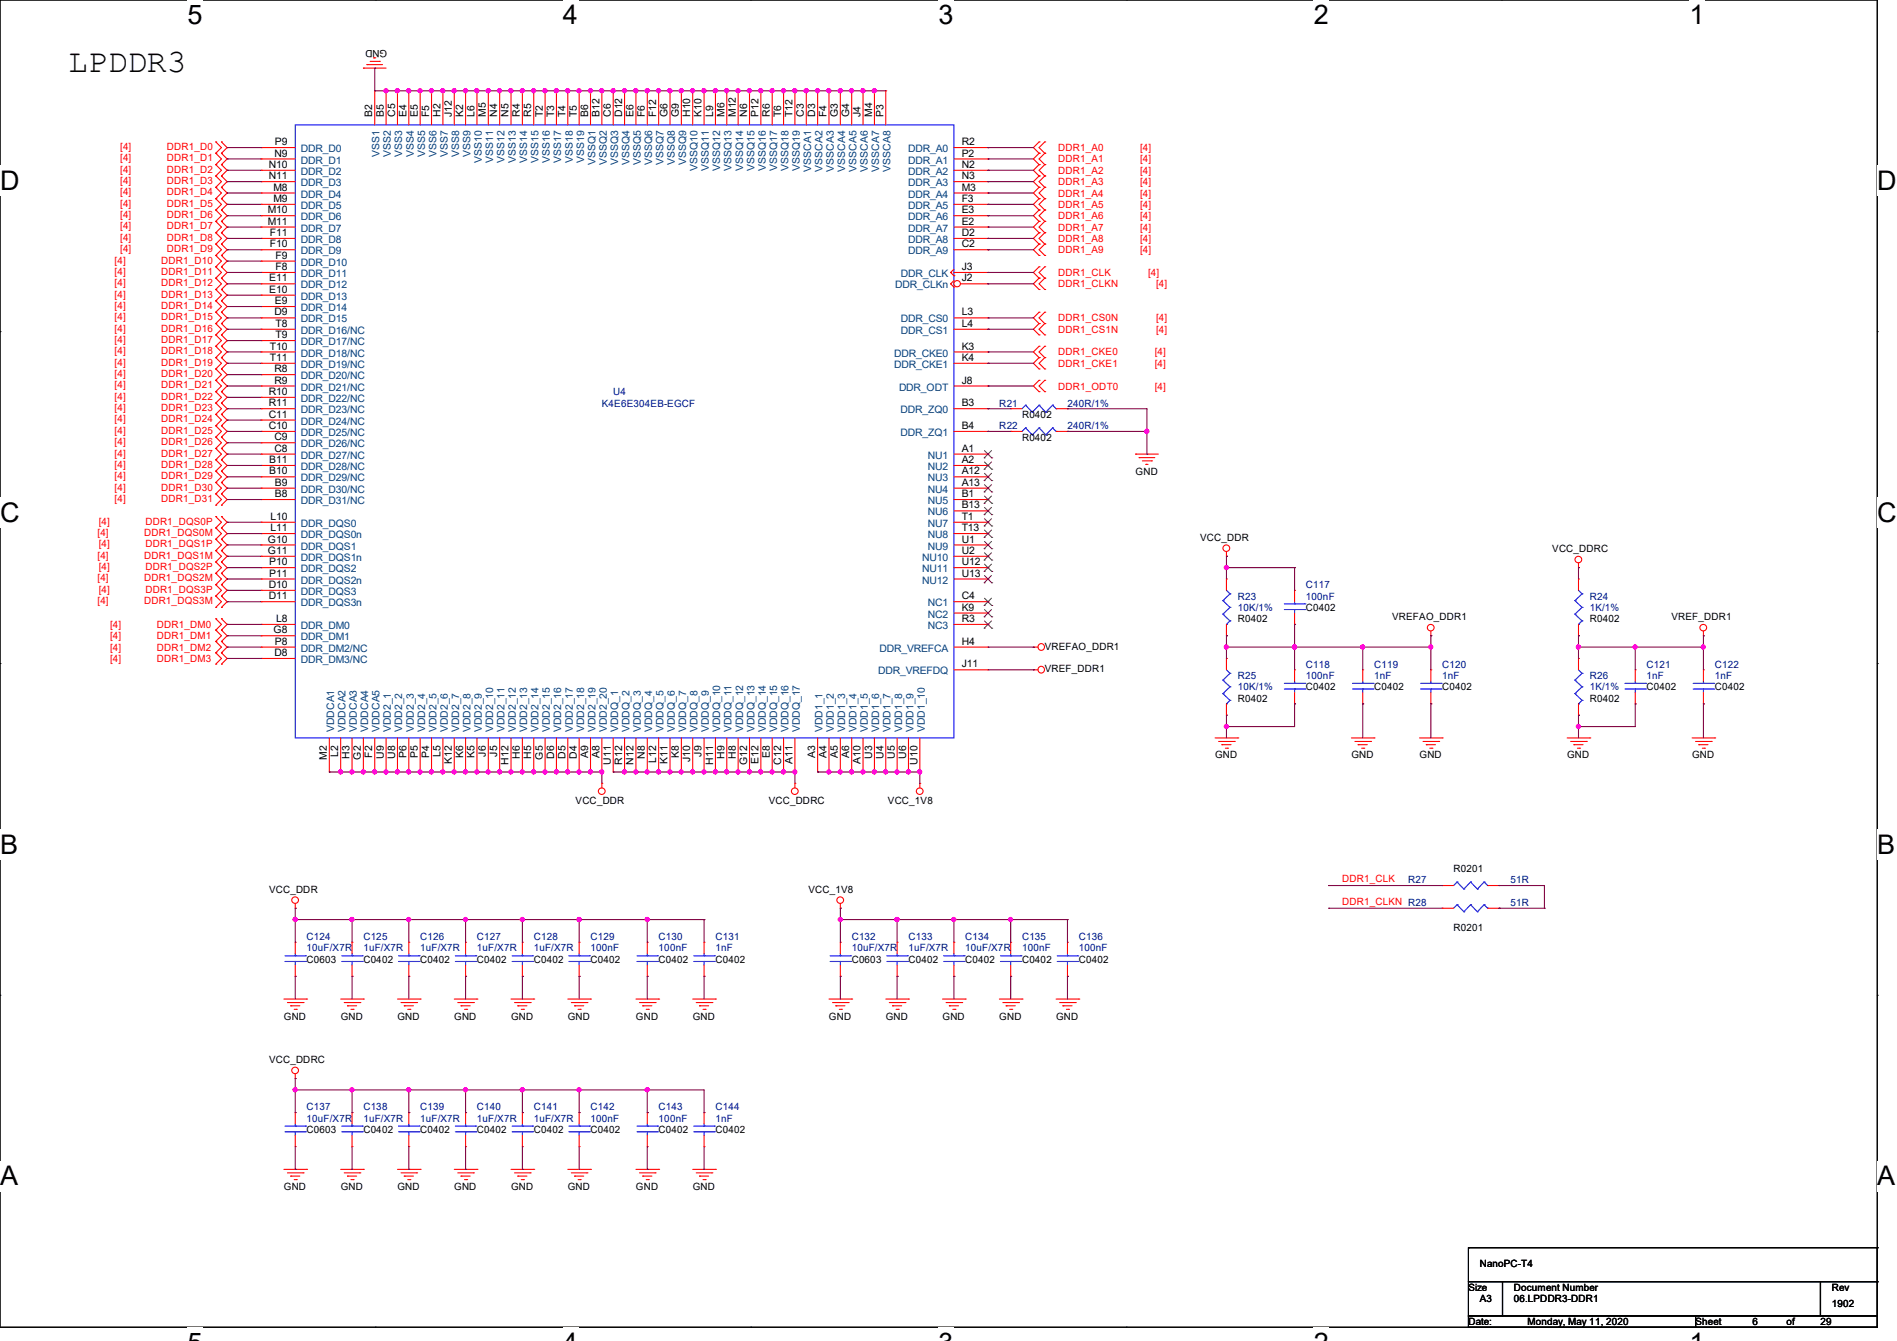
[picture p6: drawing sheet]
<svg xmlns="http://www.w3.org/2000/svg" width="297mm" height="210mm" viewBox="0 0 297 210" stroke-linecap="round" stroke-linejoin="round" font-family="sans-serif">
<defs><g id="words">
<text font-size="5.1" x="10.7" y="11.2">LPDDR3</text>
<g font-size="4.2">
<text x="29.4" y="3.8">5</text>
<text x="88.1" y="3.8">4</text>
<text x="146.9" y="3.8">3</text>
<text x="205.7" y="3.8">2</text>
<text x="264.5" y="3.8">1</text>
<text x="0" y="29.8">D</text>
<text x="293.9" y="29.8">D</text>
<text x="0" y="81.7">C</text>
<text x="293.9" y="81.7">C</text>
<text x="0" y="133.7">B</text>
<text x="293.9" y="133.7">B</text>
<text x="0" y="185.6">A</text>
<text x="293.9" y="185.6">A</text>
</g>
<g font-size="1.6">
<text x="60.6" y="7.8" transform="rotate(-180 60.6 7.8)">GND</text>
<text x="43.1" y="22.7">P9</text>
<text x="58.3" y="18.3" transform="rotate(-90 58.3 18.3)">B2</text>
<text x="60.1" y="18.3" transform="rotate(-90 60.1 18.3)">B5</text>
<text x="61.9" y="18.3" transform="rotate(-90 61.9 18.3)">C5</text>
<text x="63.6" y="18.3" transform="rotate(-90 63.6 18.3)">E4</text>
<text x="65.4" y="18.3" transform="rotate(-90 65.4 18.3)">E5</text>
<text x="67.2" y="18.3" transform="rotate(-90 67.2 18.3)">F5</text>
<text x="69" y="18.3" transform="rotate(-90 69 18.3)">H2</text>
<text x="70.7" y="18.3" transform="rotate(-90 70.7 18.3)">J12</text>
<text x="72.5" y="18.3" transform="rotate(-90 72.5 18.3)">K2</text>
<text x="74.3" y="18.3" transform="rotate(-90 74.3 18.3)">L6</text>
<text x="76.1" y="18.3" transform="rotate(-90 76.1 18.3)">M5</text>
<text x="77.9" y="18.3" transform="rotate(-90 77.9 18.3)">N4</text>
<text x="79.6" y="18.3" transform="rotate(-90 79.6 18.3)">N5</text>
<text x="81.4" y="18.3" transform="rotate(-90 81.4 18.3)">R4</text>
<text x="83.2" y="18.3" transform="rotate(-90 83.2 18.3)">R5</text>
<text x="85" y="18.3" transform="rotate(-90 85 18.3)">T2</text>
<text x="86.7" y="18.3" transform="rotate(-90 86.7 18.3)">T3</text>
<text x="88.5" y="18.3" transform="rotate(-90 88.5 18.3)">T4</text>
<text x="90.3" y="18.3" transform="rotate(-90 90.3 18.3)">T5</text>
<text x="92.1" y="18.3" transform="rotate(-90 92.1 18.3)">B6</text>
<text x="93.9" y="18.3" transform="rotate(-90 93.9 18.3)">B12</text>
<text x="95.6" y="18.3" transform="rotate(-90 95.6 18.3)">C6</text>
<text x="97.4" y="18.3" transform="rotate(-90 97.4 18.3)">D12</text>
<text x="99.2" y="18.3" transform="rotate(-90 99.2 18.3)">E6</text>
<text x="101" y="18.3" transform="rotate(-90 101 18.3)">F6</text>
<text x="102.7" y="18.3" transform="rotate(-90 102.7 18.3)">F12</text>
<text x="104.5" y="18.3" transform="rotate(-90 104.5 18.3)">G6</text>
<text x="106.3" y="18.3" transform="rotate(-90 106.3 18.3)">G9</text>
<text x="108.1" y="18.3" transform="rotate(-90 108.1 18.3)">H10</text>
<text x="109.9" y="18.3" transform="rotate(-90 109.9 18.3)">K10</text>
<text x="111.6" y="18.3" transform="rotate(-90 111.6 18.3)">L9</text>
<text x="113.4" y="18.3" transform="rotate(-90 113.4 18.3)">M6</text>
<text x="115.2" y="18.3" transform="rotate(-90 115.2 18.3)">M12</text>
<text x="117" y="18.3" transform="rotate(-90 117 18.3)">N6</text>
<text x="118.7" y="18.3" transform="rotate(-90 118.7 18.3)">P12</text>
<text x="120.5" y="18.3" transform="rotate(-90 120.5 18.3)">R6</text>
<text x="122.3" y="18.3" transform="rotate(-90 122.3 18.3)">T6</text>
<text x="124.1" y="18.3" transform="rotate(-90 124.1 18.3)">T12</text>
<text x="125.9" y="18.3" transform="rotate(-90 125.9 18.3)">C3</text>
<text x="127.6" y="18.3" transform="rotate(-90 127.6 18.3)">D3</text>
<text x="129.4" y="18.3" transform="rotate(-90 129.4 18.3)">F4</text>
<text x="131.2" y="18.3" transform="rotate(-90 131.2 18.3)">G3</text>
<text x="133" y="18.3" transform="rotate(-90 133 18.3)">G4</text>
<text x="134.7" y="18.3" transform="rotate(-90 134.7 18.3)">J4</text>
<text x="136.5" y="18.3" transform="rotate(-90 136.5 18.3)">M4</text>
<text x="138.3" y="18.3" transform="rotate(-90 138.3 18.3)">P3</text>
<text x="150.6" y="22.7">R2</text>
<text x="42.1" y="26.3">N10</text>
<text x="42.1" y="28.1">N11</text>
<text x="42.8" y="29.8">M8</text>
<text x="43" y="24.5">N9</text>
<text x="150.6" y="24.5">P2</text>
<text x="150.6" y="26.3">N2</text>
<text x="150.6" y="28.1">N3</text>
<text x="150.6" y="29.8">M3</text>
<text x="41.9" y="33.4">M10</text>
<text x="41.9" y="35.2">M11</text>
<text x="42.8" y="31.6">M9</text>
<text x="150.6" y="31.6">F3</text>
<text x="150.6" y="33.4">E3</text>
<text x="150.6" y="35.2">E2</text>
<text x="42.2" y="37">F11</text>
<text x="42.2" y="38.7">F10</text>
<text x="43.1" y="40.5">F9</text>
<text x="150.6" y="37">D2</text>
<text x="150.6" y="38.7">C2</text>
<text x="42.2" y="44.1">E11</text>
<text x="42.2" y="45.8">E10</text>
<text x="43.1" y="47.6">E9</text>
<text x="43.1" y="42.3">F8</text>
<text x="150.6" y="42.3">J3</text>
<text x="150.6" y="44.1">J2</text>
<text x="43" y="49.4">D9</text>
<text x="43.1" y="51.2">T8</text>
<text x="43.1" y="53">T9</text>
<text x="150.6" y="49.4">L3</text>
<text x="150.6" y="51.2">L4</text>
<text x="42.2" y="54.7">T10</text>
<text x="42.2" y="56.5">T11</text>
<text x="43" y="58.3">R8</text>
<text x="150.6" y="54.7">K3</text>
<text x="150.6" y="56.5">K4</text>
<text x="42.1" y="61.8">R10</text>
<text x="42.1" y="63.6">R11</text>
<text x="42.1" y="65.4">C11</text>
<text x="43" y="60.1">R9</text>
<text x="150.6" y="63.6">B3</text>
<text x="150.6" y="60.1">J8</text>
<text x="160" y="65.4">R0402</text>
<text x="42.1" y="67.2">C10</text>
<text x="43" y="69">C9</text>
<text x="43" y="70.7">C8</text>
<text x="150.6" y="70.7">A1</text>
<text x="150.6" y="67.2">B4</text>
<text x="160" y="69">R0402</text>
<text x="42.2" y="72.5">B11</text>
<text x="42.2" y="74.3">B10</text>
<text x="43.1" y="76.1">B9</text>
<text x="43.1" y="77.9">B8</text>
<text x="150.6" y="72.5">A2</text>
<text x="150.6" y="74.3">A12</text>
<text x="150.6" y="76.1">A13</text>
<text x="150.6" y="77.9">B1</text>
<text x="177.8" y="74.3">GND</text>
<text x="42.3" y="81.4">L10</text>
<text x="42.3" y="83.2">L11</text>
<text x="150.6" y="79.6">B13</text>
<text x="150.6" y="81.4">T1</text>
<text x="150.6" y="83.2">T13</text>
<text x="42" y="85">G10</text>
<text x="42" y="86.7">G11</text>
<text x="42.2" y="88.5">P10</text>
<text x="150.6" y="85">U1</text>
<text x="150.6" y="86.7">U2</text>
<text x="150.6" y="88.5">U12</text>
<text x="187.9" y="84.7">VCC_DDR</text>
<text x="243" y="86.4">VCC_DDRC</text>
<text x="42.1" y="92.1">D10</text>
<text x="42.1" y="93.9">D11</text>
<text x="42.2" y="90.3">P11</text>
<text x="150.6" y="90.3">U13</text>
<text x="150.6" y="93.9">C4</text>
<text x="150.6" y="95.6">K9</text>
<text x="204.5" y="95.7">C0402</text>
<text x="42.8" y="99.2">G8</text>
<text x="43.1" y="101">P8</text>
<text x="43.2" y="97.4">L8</text>
<text x="150.6" y="101">H4</text>
<text x="150.6" y="97.4">R3</text>
<text x="163.6" y="101.7">VREFAO_DDR1</text>
<text x="193.8" y="97.4">R0402</text>
<text x="218" y="97.1">VREFAO_DDR1</text>
<text x="248.9" y="97.4">R0402</text>
<text x="261.7" y="97.1">VREF_DDR1</text>
<text x="43" y="102.7">D8</text>
<text x="150.6" y="104.5">J11</text>
<text x="163.6" y="105.3">VREF_DDR1</text>
<text x="193.8" y="109.9">R0402</text>
<text x="204.5" y="108.1">C0402</text>
<text x="215.1" y="108.1">C0402</text>
<text x="225.8" y="108.1">C0402</text>
<text x="248.9" y="109.9">R0402</text>
<text x="257.8" y="108.1">C0402</text>
<text x="268.5" y="108.1">C0402</text>
<text x="51.2" y="119" transform="rotate(-90 51.2 119)">M2</text>
<text x="53" y="118.6" transform="rotate(-90 53 118.6)">L2</text>
<text x="54.7" y="118.9" transform="rotate(-90 54.7 118.9)">H3</text>
<text x="56.5" y="119" transform="rotate(-90 56.5 119)">G2</text>
<text x="58.3" y="118.7" transform="rotate(-90 58.3 118.7)">F2</text>
<text x="60.1" y="118.9" transform="rotate(-90 60.1 118.9)">U9</text>
<text x="61.9" y="118.9" transform="rotate(-90 61.9 118.9)">U8</text>
<text x="63.6" y="118.8" transform="rotate(-90 63.6 118.8)">P6</text>
<text x="65.4" y="118.8" transform="rotate(-90 65.4 118.8)">P5</text>
<text x="67.2" y="118.8" transform="rotate(-90 67.2 118.8)">P4</text>
<text x="69" y="118.6" transform="rotate(-90 69 118.6)">L5</text>
<text x="70.7" y="119.7" transform="rotate(-90 70.7 119.7)">K12</text>
<text x="72.5" y="118.8" transform="rotate(-90 72.5 118.8)">K6</text>
<text x="74.3" y="118.8" transform="rotate(-90 74.3 118.8)">K5</text>
<text x="76.1" y="118.5" transform="rotate(-90 76.1 118.5)">J6</text>
<text x="77.9" y="118.5" transform="rotate(-90 77.9 118.5)">J5</text>
<text x="79.6" y="119.8" transform="rotate(-90 79.6 119.8)">H12</text>
<text x="81.4" y="118.9" transform="rotate(-90 81.4 118.9)">H6</text>
<text x="83.2" y="118.9" transform="rotate(-90 83.2 118.9)">H5</text>
<text x="85" y="119" transform="rotate(-90 85 119)">G5</text>
<text x="86.7" y="118.9" transform="rotate(-90 86.7 118.9)">D6</text>
<text x="88.5" y="118.9" transform="rotate(-90 88.5 118.9)">D5</text>
<text x="90.3" y="118.9" transform="rotate(-90 90.3 118.9)">D4</text>
<text x="92.1" y="118.8" transform="rotate(-90 92.1 118.8)">A9</text>
<text x="93.9" y="118.8" transform="rotate(-90 93.9 118.8)">A8</text>
<text x="95.6" y="119.8" transform="rotate(-90 95.6 119.8)">U11</text>
<text x="97.4" y="119.8" transform="rotate(-90 97.4 119.8)">R12</text>
<text x="99.2" y="119.8" transform="rotate(-90 99.2 119.8)">N12</text>
<text x="101" y="118.9" transform="rotate(-90 101 118.9)">N8</text>
<text x="102.7" y="119.5" transform="rotate(-90 102.7 119.5)">L12</text>
<text x="104.5" y="119.7" transform="rotate(-90 104.5 119.7)">K11</text>
<text x="106.3" y="118.8" transform="rotate(-90 106.3 118.8)">K8</text>
<text x="108.1" y="119.4" transform="rotate(-90 108.1 119.4)">J10</text>
<text x="109.9" y="118.5" transform="rotate(-90 109.9 118.5)">J9</text>
<text x="111.6" y="119.8" transform="rotate(-90 111.6 119.8)">H11</text>
<text x="113.4" y="118.9" transform="rotate(-90 113.4 118.9)">H9</text>
<text x="115.2" y="118.9" transform="rotate(-90 115.2 118.9)">H8</text>
<text x="117" y="119.8" transform="rotate(-90 117 119.8)">G12</text>
<text x="118.7" y="119.7" transform="rotate(-90 118.7 119.7)">E12</text>
<text x="120.5" y="118.8" transform="rotate(-90 120.5 118.8)">E8</text>
<text x="122.3" y="119.8" transform="rotate(-90 122.3 119.8)">C12</text>
<text x="124.1" y="119.7" transform="rotate(-90 124.1 119.7)">A11</text>
<text x="127.6" y="118.8" transform="rotate(-90 127.6 118.8)">A3</text>
<text x="129.4" y="118.8" transform="rotate(-90 129.4 118.8)">A4</text>
<text x="131.2" y="118.8" transform="rotate(-90 131.2 118.8)">A5</text>
<text x="133" y="118.8" transform="rotate(-90 133 118.8)">A6</text>
<text x="134.7" y="119.7" transform="rotate(-90 134.7 119.7)">A10</text>
<text x="136.5" y="118.9" transform="rotate(-90 136.5 118.9)">U3</text>
<text x="138.3" y="118.9" transform="rotate(-90 138.3 118.9)">U4</text>
<text x="140.1" y="118.9" transform="rotate(-90 140.1 118.9)">U5</text>
<text x="141.9" y="118.9" transform="rotate(-90 141.9 118.9)">U6</text>
<text x="143.6" y="119.8" transform="rotate(-90 143.6 119.8)">U10</text>
<text x="190.2" y="118.8">GND</text>
<text x="211.6" y="118.8">GND</text>
<text x="222.2" y="118.8">GND</text>
<text x="245.4" y="118.8">GND</text>
<text x="264.9" y="118.8">GND</text>
<text x="90.1" y="125.9">VCC_DDR</text>
<text x="120.4" y="125.9">VCC_DDRC</text>
<text x="139" y="125.9">VCC_1V8</text>
<text x="227.6" y="136.6">R0201</text>
<text x="42.1" y="139.8">VCC_DDR</text>
<text x="126.6" y="139.8">VCC_1V8</text>
<text x="227.6" y="145.8">R0201</text>
<text x="48" y="150.8">C0603</text>
<text x="56.9" y="150.8">C0402</text>
<text x="65.8" y="150.8">C0402</text>
<text x="74.7" y="150.8">C0402</text>
<text x="83.6" y="150.8">C0402</text>
<text x="92.5" y="150.8">C0402</text>
<text x="103.1" y="150.8">C0402</text>
<text x="112" y="150.8">C0402</text>
<text x="133.3" y="150.8">C0603</text>
<text x="142.2" y="150.8">C0402</text>
<text x="151.1" y="150.8">C0402</text>
<text x="160" y="150.8">C0402</text>
<text x="168.9" y="150.8">C0402</text>
<text x="44.4" y="159.7">GND</text>
<text x="53.3" y="159.7">GND</text>
<text x="62.2" y="159.7">GND</text>
<text x="71.1" y="159.7">GND</text>
<text x="80" y="159.7">GND</text>
<text x="88.9" y="159.7">GND</text>
<text x="99.6" y="159.7">GND</text>
<text x="108.5" y="159.7">GND</text>
<text x="129.8" y="159.7">GND</text>
<text x="138.7" y="159.7">GND</text>
<text x="147.6" y="159.7">GND</text>
<text x="156.5" y="159.7">GND</text>
<text x="165.4" y="159.7">GND</text>
<text x="42.1" y="166.5">VCC_DDRC</text>
<text x="48" y="177.5">C0603</text>
<text x="56.9" y="177.5">C0402</text>
<text x="65.8" y="177.5">C0402</text>
<text x="74.7" y="177.5">C0402</text>
<text x="83.6" y="177.5">C0402</text>
<text x="92.5" y="177.5">C0402</text>
<text x="103.1" y="177.5">C0402</text>
<text x="112" y="177.5">C0402</text>
<text x="44.4" y="186.3">GND</text>
<text x="53.3" y="186.3">GND</text>
<text x="62.2" y="186.3">GND</text>
<text x="71.1" y="186.3">GND</text>
<text x="80" y="186.3">GND</text>
<text x="88.9" y="186.3">GND</text>
<text x="99.6" y="186.3">GND</text>
<text x="108.5" y="186.3">GND</text>
<text x="229.9" y="202.2">Size</text>
<text x="231.7" y="198.5">NanoPC-T4</text>
<text x="231.7" y="204">A3</text>
<text x="237" y="202.2">Document Number</text>
<text x="237" y="204">06.LPDDR3-DDR1</text>
<text x="286.8" y="202.2">Rev</text>
<text x="229.9" y="207.5">Date:</text>
<text x="239.1" y="207.5">Monday, May 11, 2020</text>
<text x="265.5" y="207.5">Sheet</text>
<text x="274.4" y="207.5">6</text>
<text x="279.7" y="207.5">of</text>
<text x="285" y="207.5">29</text>
<text x="286.8" y="204.7">1902</text>
</g>
<g font-size="1.6" fill="#f00">
<text x="18.8" y="23.5">[4]</text>
<text x="26.1" y="23.5">DDR1_D0</text>
<text x="165.7" y="23.7">DDR1_A0</text>
<text x="178.5" y="23.7">[4]</text>
<text x="18.8" y="25.3">[4]</text>
<text x="18.8" y="27.1">[4]</text>
<text x="18.8" y="28.8">[4]</text>
<text x="26.1" y="25.3">DDR1_D1</text>
<text x="26.1" y="27.1">DDR1_D2</text>
<text x="26.1" y="28.8">DDR1_D3</text>
<text x="165.7" y="27.2">DDR1_A2</text>
<text x="165.7" y="25.4">DDR1_A1</text>
<text x="165.7" y="29">DDR1_A3</text>
<text x="178.5" y="27.2">[4]</text>
<text x="178.5" y="25.4">[4]</text>
<text x="178.5" y="29">[4]</text>
<text x="18.8" y="30.6">[4]</text>
<text x="18.8" y="32.4">[4]</text>
<text x="18.8" y="34.2">[4]</text>
<text x="18.8" y="35.9">[4]</text>
<text x="26.1" y="30.6">DDR1_D4</text>
<text x="26.1" y="32.4">DDR1_D5</text>
<text x="26.1" y="34.2">DDR1_D6</text>
<text x="26.1" y="35.9">DDR1_D7</text>
<text x="165.7" y="30.8">DDR1_A4</text>
<text x="165.7" y="32.6">DDR1_A5</text>
<text x="165.7" y="34.3">DDR1_A6</text>
<text x="178.5" y="30.8">[4]</text>
<text x="178.5" y="32.6">[4]</text>
<text x="178.5" y="34.3">[4]</text>
<text x="17.9" y="41.3">[4]</text>
<text x="18.8" y="37.7">[4]</text>
<text x="18.8" y="39.5">[4]</text>
<text x="25.2" y="41.3">DDR1_D10</text>
<text x="26.1" y="37.7">DDR1_D8</text>
<text x="26.1" y="39.5">DDR1_D9</text>
<text x="165.7" y="36.1">DDR1_A7</text>
<text x="165.7" y="39.7">DDR1_A9</text>
<text x="165.7" y="37.9">DDR1_A8</text>
<text x="178.5" y="36.1">[4]</text>
<text x="178.5" y="39.7">[4]</text>
<text x="178.5" y="37.9">[4]</text>
<text x="17.9" y="43.1">[4]</text>
<text x="17.9" y="44.8">[4]</text>
<text x="17.9" y="46.6">[4]</text>
<text x="25.2" y="43.1">DDR1_D11</text>
<text x="25.2" y="44.8">DDR1_D12</text>
<text x="25.2" y="46.6">DDR1_D13</text>
<text x="165.7" y="43.2">DDR1_CLK</text>
<text x="165.7" y="45">DDR1_CLKN</text>
<text x="179.7" y="43.2">[4]</text>
<text x="181" y="45">[4]</text>
<text x="17.9" y="48.4">[4]</text>
<text x="17.9" y="50.2">[4]</text>
<text x="17.9" y="51.9">[4]</text>
<text x="17.9" y="53.7">[4]</text>
<text x="25.2" y="48.4">DDR1_D14</text>
<text x="25.2" y="50.2">DDR1_D15</text>
<text x="25.2" y="51.9">DDR1_D16</text>
<text x="25.2" y="53.7">DDR1_D17</text>
<text x="165.7" y="50.3">DDR1_CS0N</text>
<text x="165.7" y="52.1">DDR1_CS1N</text>
<text x="181" y="50.3">[4]</text>
<text x="181" y="52.1">[4]</text>
<text x="17.9" y="55.5">[4]</text>
<text x="17.9" y="57.3">[4]</text>
<text x="17.9" y="59.1">[4]</text>
<text x="25.2" y="55.5">DDR1_D18</text>
<text x="25.2" y="57.3">DDR1_D19</text>
<text x="25.2" y="59.1">DDR1_D20</text>
<text x="165.7" y="55.7">DDR1_CKE0</text>
<text x="165.7" y="57.4">DDR1_CKE1</text>
<text x="180.8" y="55.7">[4]</text>
<text x="180.8" y="57.4">[4]</text>
<text x="17.9" y="60.8">[4]</text>
<text x="17.9" y="62.6">[4]</text>
<text x="17.9" y="64.4">[4]</text>
<text x="25.2" y="60.8">DDR1_D21</text>
<text x="25.2" y="62.6">DDR1_D22</text>
<text x="25.2" y="64.4">DDR1_D23</text>
<text x="165.7" y="61">DDR1_ODT0</text>
<text x="180.8" y="61">[4]</text>
<text x="17.9" y="66.2">[4]</text>
<text x="17.9" y="67.9">[4]</text>
<text x="17.9" y="69.7">[4]</text>
<text x="17.9" y="71.5">[4]</text>
<text x="25.2" y="66.2">DDR1_D24</text>
<text x="25.2" y="67.9">DDR1_D25</text>
<text x="25.2" y="69.7">DDR1_D26</text>
<text x="25.2" y="71.5">DDR1_D27</text>
<text x="17.9" y="73.3">[4]</text>
<text x="17.9" y="75.1">[4]</text>
<text x="17.9" y="76.8">[4]</text>
<text x="25.2" y="73.3">DDR1_D28</text>
<text x="25.2" y="75.1">DDR1_D29</text>
<text x="25.2" y="76.8">DDR1_D30</text>
<text x="15.3" y="83.9">[4]</text>
<text x="15.5" y="82.2">[4]</text>
<text x="17.9" y="78.6">[4]</text>
<text x="22.6" y="83.9">DDR1_DQS0M</text>
<text x="22.8" y="82.2">DDR1_DQS0P</text>
<text x="25.2" y="78.6">DDR1_D31</text>
<text x="15.3" y="87.5">[4]</text>
<text x="15.5" y="85.7">[4]</text>
<text x="15.5" y="89.3">[4]</text>
<text x="22.6" y="87.5">DDR1_DQS1M</text>
<text x="22.8" y="85.7">DDR1_DQS1P</text>
<text x="22.8" y="89.3">DDR1_DQS2P</text>
<text x="15.3" y="94.6">[4]</text>
<text x="15.3" y="91.1">[4]</text>
<text x="15.5" y="92.8">[4]</text>
<text x="22.6" y="94.6">DDR1_DQS3M</text>
<text x="22.6" y="91.1">DDR1_DQS2M</text>
<text x="22.8" y="92.8">DDR1_DQS3P</text>
<text x="17.2" y="98.3">[4]</text>
<text x="17.2" y="100.1">[4]</text>
<text x="17.2" y="101.9">[4]</text>
<text x="24.6" y="98.3">DDR1_DM0</text>
<text x="24.6" y="100.1">DDR1_DM1</text>
<text x="24.6" y="101.9">DDR1_DM2</text>
<text x="17.2" y="103.7">[4]</text>
<text x="24.6" y="103.7">DDR1_DM3</text>
<text x="210.1" y="138.1">DDR1_CLK</text>
<text x="210.1" y="141.7">DDR1_CLKN R28</text>
</g>
<g font-size="1.6" fill="#003f7f">
<text x="47.1" y="23.8">DDR_D0</text>
<text x="142.2" y="23.8">DDR_A0</text>
<text x="47.1" y="25.6">DDR_D1</text>
<text x="47.1" y="27.4">DDR_D2</text>
<text x="47.1" y="29.2">DDR_D3</text>
<text x="59.4" y="24.6" transform="rotate(-90 59.4 24.6)">VSS1</text>
<text x="61.2" y="24.6" transform="rotate(-90 61.2 24.6)">VSS2</text>
<text x="63" y="24.6" transform="rotate(-90 63 24.6)">VSS3</text>
<text x="64.8" y="24.6" transform="rotate(-90 64.8 24.6)">VSS4</text>
<text x="66.5" y="24.6" transform="rotate(-90 66.5 24.6)">VSS5</text>
<text x="68.3" y="24.6" transform="rotate(-90 68.3 24.6)">VSS6</text>
<text x="70.1" y="24.6" transform="rotate(-90 70.1 24.6)">VSS7</text>
<text x="71.9" y="24.6" transform="rotate(-90 71.9 24.6)">VSS8</text>
<text x="73.7" y="24.6" transform="rotate(-90 73.7 24.6)">VSS9</text>
<text x="75.4" y="25.5" transform="rotate(-90 75.4 25.5)">VSS10</text>
<text x="77.2" y="25.5" transform="rotate(-90 77.2 25.5)">VSS11</text>
<text x="79" y="25.5" transform="rotate(-90 79 25.5)">VSS12</text>
<text x="80.8" y="25.5" transform="rotate(-90 80.8 25.5)">VSS13</text>
<text x="82.6" y="25.5" transform="rotate(-90 82.6 25.5)">VSS14</text>
<text x="84.3" y="25.5" transform="rotate(-90 84.3 25.5)">VSS15</text>
<text x="86.1" y="25.5" transform="rotate(-90 86.1 25.5)">VSS16</text>
<text x="87.9" y="25.5" transform="rotate(-90 87.9 25.5)">VSS17</text>
<text x="89.7" y="25.5" transform="rotate(-90 89.7 25.5)">VSS18</text>
<text x="91.4" y="25.5" transform="rotate(-90 91.4 25.5)">VSS19</text>
<text x="93.2" y="25.9" transform="rotate(-90 93.2 25.9)">VSSQ1</text>
<text x="95" y="25.9" transform="rotate(-90 95 25.9)">VSSQ2</text>
<text x="96.8" y="25.9" transform="rotate(-90 96.8 25.9)">VSSQ3</text>
<text x="98.6" y="25.9" transform="rotate(-90 98.6 25.9)">VSSQ4</text>
<text x="100.3" y="25.9" transform="rotate(-90 100.3 25.9)">VSSQ5</text>
<text x="102.1" y="25.9" transform="rotate(-90 102.1 25.9)">VSSQ6</text>
<text x="103.9" y="25.9" transform="rotate(-90 103.9 25.9)">VSSQ7</text>
<text x="105.7" y="25.9" transform="rotate(-90 105.7 25.9)">VSSQ8</text>
<text x="107.4" y="25.9" transform="rotate(-90 107.4 25.9)">VSSQ9</text>
<text x="109.2" y="26.8" transform="rotate(-90 109.2 26.8)">VSSQ10</text>
<text x="111" y="26.8" transform="rotate(-90 111 26.8)">VSSQ11</text>
<text x="112.8" y="26.8" transform="rotate(-90 112.8 26.8)">VSSQ12</text>
<text x="114.6" y="26.8" transform="rotate(-90 114.6 26.8)">VSSQ13</text>
<text x="116.3" y="26.8" transform="rotate(-90 116.3 26.8)">VSSQ14</text>
<text x="118.1" y="26.8" transform="rotate(-90 118.1 26.8)">VSSQ15</text>
<text x="119.9" y="26.8" transform="rotate(-90 119.9 26.8)">VSSQ16</text>
<text x="121.7" y="26.8" transform="rotate(-90 121.7 26.8)">VSSQ17</text>
<text x="123.4" y="26.8" transform="rotate(-90 123.4 26.8)">VSSQ18</text>
<text x="125.2" y="26.8" transform="rotate(-90 125.2 26.8)">VSSQ19</text>
<text x="127" y="26.9" transform="rotate(-90 127 26.9)">VSSCA1</text>
<text x="128.8" y="26.9" transform="rotate(-90 128.8 26.9)">VSSCA2</text>
<text x="130.6" y="26.9" transform="rotate(-90 130.6 26.9)">VSSCA3</text>
<text x="132.3" y="26.9" transform="rotate(-90 132.3 26.9)">VSSCA4</text>
<text x="134.1" y="26.9" transform="rotate(-90 134.1 26.9)">VSSCA5</text>
<text x="135.9" y="26.9" transform="rotate(-90 135.9 26.9)">VSSCA6</text>
<text x="137.7" y="26.9" transform="rotate(-90 137.7 26.9)">VSSCA7</text>
<text x="139.4" y="26.9" transform="rotate(-90 139.4 26.9)">VSSCA8</text>
<text x="142.2" y="25.6">DDR_A1</text>
<text x="142.2" y="27.4">DDR_A2</text>
<text x="142.2" y="29.2">DDR_A3</text>
<text x="47.1" y="30.9">DDR_D4</text>
<text x="47.1" y="32.7">DDR_D5</text>
<text x="47.1" y="34.5">DDR_D6</text>
<text x="142.2" y="30.9">DDR_A4</text>
<text x="142.2" y="32.7">DDR_A5</text>
<text x="142.2" y="34.5">DDR_A6</text>
<text x="47.1" y="36.3">DDR_D7</text>
<text x="47.1" y="38.1">DDR_D8</text>
<text x="47.1" y="39.8">DDR_D9</text>
<text x="47.1" y="41.6">DDR_D10</text>
<text x="142.2" y="36.3">DDR_A7</text>
<text x="142.2" y="38.1">DDR_A8</text>
<text x="142.2" y="39.8">DDR_A9</text>
<text x="47.1" y="43.4">DDR_D11</text>
<text x="47.1" y="45.2">DDR_D12</text>
<text x="47.1" y="46.9">DDR_D13</text>
<text x="140.2" y="45.2">DDR_CLKn</text>
<text x="141.1" y="43.4">DDR_CLK</text>
<text x="47.1" y="48.7">DDR_D14</text>
<text x="47.1" y="50.5">DDR_D15</text>
<text x="47.1" y="52.3">DDR_D16/NC</text>
<text x="141.1" y="50.5">DDR_CS0</text>
<text x="141.1" y="52.3">DDR_CS1</text>
<text x="47.1" y="54.1">DDR_D17/NC</text>
<text x="47.1" y="55.8">DDR_D18/NC</text>
<text x="47.1" y="57.6">DDR_D19/NC</text>
<text x="47.1" y="59.4">DDR_D20/NC</text>
<text x="140" y="55.8">DDR_CKE0</text>
<text x="140" y="57.6">DDR_CKE1</text>
<text x="47.1" y="61.2">DDR_D21/NC</text>
<text x="47.1" y="63">DDR_D22/NC</text>
<text x="47.1" y="64.7">DDR_D23/NC</text>
<text x="140.8" y="61.2">DDR_ODT</text>
<text x="141" y="64.7">DDR_ZQ0</text>
<text x="47.1" y="66.5">DDR_D24/NC</text>
<text x="47.1" y="68.3">DDR_D25/NC</text>
<text x="47.1" y="70.1">DDR_D26/NC</text>
<text x="47.1" y="71.8">DDR_D27/NC</text>
<text x="141" y="68.3">DDR_ZQ1</text>
<text x="145.3" y="71.8">NU1</text>
<text x="47.1" y="73.6">DDR_D28/NC</text>
<text x="47.1" y="75.4">DDR_D29/NC</text>
<text x="47.1" y="77.2">DDR_D30/NC</text>
<text x="145.3" y="73.6">NU2</text>
<text x="145.3" y="75.4">NU3</text>
<text x="145.3" y="77.2">NU4</text>
<text x="47.1" y="79">DDR_D31/NC</text>
<text x="47.1" y="82.5">DDR_DQS0</text>
<text x="145.3" y="79">NU5</text>
<text x="145.3" y="80.7">NU6</text>
<text x="145.3" y="82.5">NU7</text>
<text x="47.1" y="84.3">DDR_DQS0n</text>
<text x="47.1" y="86.1">DDR_DQS1</text>
<text x="47.1" y="87.8">DDR_DQS1n</text>
<text x="47.1" y="89.6">DDR_DQS2</text>
<text x="144.4" y="87.8">NU10</text>
<text x="144.4" y="89.6">NU11</text>
<text x="145.3" y="84.3">NU8</text>
<text x="145.3" y="86.1">NU9</text>
<text x="47.1" y="91.4">DDR_DQS2n</text>
<text x="47.1" y="93.2">DDR_DQS3</text>
<text x="47.1" y="95">DDR_DQS3n</text>
<text x="144.4" y="91.4">NU12</text>
<text x="145.3" y="95">NC1</text>
<text x="47.1" y="98.5">DDR_DM0</text>
<text x="47.1" y="100.3">DDR_DM1</text>
<text x="145.3" y="96.7">NC2</text>
<text x="145.3" y="98.5">NC3</text>
<text x="47.1" y="102.1">DDR_DM2/NC</text>
<text x="47.1" y="103.8">DDR_DM3/NC</text>
<text x="137.5" y="105.6">DDR_VREFDQ</text>
<text x="137.7" y="102.1">DDR_VREFCA</text>
<text x="52.3" y="114.7" transform="rotate(-90 52.3 114.7)">VDDCA1</text>
<text x="54.1" y="114.7" transform="rotate(-90 54.1 114.7)">VDDCA2</text>
<text x="55.9" y="114.7" transform="rotate(-90 55.9 114.7)">VDDCA3</text>
<text x="57.7" y="114.7" transform="rotate(-90 57.7 114.7)">VDDCA4</text>
<text x="59.4" y="114.7" transform="rotate(-90 59.4 114.7)">VDDCA5</text>
<text x="61.2" y="114.7" transform="rotate(-90 61.2 114.7)">VDD2_1</text>
<text x="63" y="114.7" transform="rotate(-90 63 114.7)">VDD2_2</text>
<text x="64.8" y="114.7" transform="rotate(-90 64.8 114.7)">VDD2_3</text>
<text x="66.5" y="114.7" transform="rotate(-90 66.5 114.7)">VDD2_4</text>
<text x="68.3" y="114.7" transform="rotate(-90 68.3 114.7)">VDD2_5</text>
<text x="70.1" y="114.7" transform="rotate(-90 70.1 114.7)">VDD2_6</text>
<text x="71.9" y="114.7" transform="rotate(-90 71.9 114.7)">VDD2_7</text>
<text x="73.7" y="114.7" transform="rotate(-90 73.7 114.7)">VDD2_8</text>
<text x="75.4" y="114.7" transform="rotate(-90 75.4 114.7)">VDD2_9</text>
<text x="77.2" y="114.7" transform="rotate(-90 77.2 114.7)">VDD2_10</text>
<text x="79" y="114.7" transform="rotate(-90 79 114.7)">VDD2_11</text>
<text x="80.8" y="114.7" transform="rotate(-90 80.8 114.7)">VDD2_12</text>
<text x="82.6" y="114.7" transform="rotate(-90 82.6 114.7)">VDD2_13</text>
<text x="84.3" y="114.7" transform="rotate(-90 84.3 114.7)">VDD2_14</text>
<text x="86.1" y="114.7" transform="rotate(-90 86.1 114.7)">VDD2_15</text>
<text x="87.9" y="114.7" transform="rotate(-90 87.9 114.7)">VDD2_16</text>
<text x="89.7" y="114.7" transform="rotate(-90 89.7 114.7)">VDD2_17</text>
<text x="91.4" y="114.7" transform="rotate(-90 91.4 114.7)">VDD2_18</text>
<text x="93.2" y="114.7" transform="rotate(-90 93.2 114.7)">VDD2_19</text>
<text x="95" y="114.7" transform="rotate(-90 95 114.7)">VDD2_20</text>
<text x="96.8" y="114.7" transform="rotate(-90 96.8 114.7)">VDDQ_1</text>
<text x="98.6" y="114.7" transform="rotate(-90 98.6 114.7)">VDDQ_2</text>
<text x="100.3" y="114.7" transform="rotate(-90 100.3 114.7)">VDDQ_3</text>
<text x="102.1" y="114.7" transform="rotate(-90 102.1 114.7)">VDDQ_4</text>
<text x="103.9" y="114.7" transform="rotate(-90 103.9 114.7)">VDDQ_5</text>
<text x="105.7" y="114.7" transform="rotate(-90 105.7 114.7)">VDDQ_6</text>
<text x="107.4" y="114.7" transform="rotate(-90 107.4 114.7)">VDDQ_7</text>
<text x="109.2" y="114.7" transform="rotate(-90 109.2 114.7)">VDDQ_8</text>
<text x="111" y="114.7" transform="rotate(-90 111 114.7)">VDDQ_9</text>
<text x="112.8" y="114.7" transform="rotate(-90 112.8 114.7)">VDDQ_10</text>
<text x="114.6" y="114.7" transform="rotate(-90 114.6 114.7)">VDDQ_11</text>
<text x="116.3" y="114.7" transform="rotate(-90 116.3 114.7)">VDDQ_12</text>
<text x="118.1" y="114.7" transform="rotate(-90 118.1 114.7)">VDDQ_13</text>
<text x="119.9" y="114.7" transform="rotate(-90 119.9 114.7)">VDDQ_14</text>
<text x="121.7" y="114.7" transform="rotate(-90 121.7 114.7)">VDDQ_15</text>
<text x="123.4" y="114.7" transform="rotate(-90 123.4 114.7)">VDDQ_16</text>
<text x="125.2" y="114.7" transform="rotate(-90 125.2 114.7)">VDDQ_17</text>
<text x="128.8" y="114.7" transform="rotate(-90 128.8 114.7)">VDD1_1</text>
<text x="130.6" y="114.7" transform="rotate(-90 130.6 114.7)">VDD1_2</text>
<text x="132.3" y="114.7" transform="rotate(-90 132.3 114.7)">VDD1_3</text>
<text x="134.1" y="114.7" transform="rotate(-90 134.1 114.7)">VDD1_4</text>
<text x="135.9" y="114.7" transform="rotate(-90 135.9 114.7)">VDD1_5</text>
<text x="137.7" y="114.7" transform="rotate(-90 137.7 114.7)">VDD1_6</text>
<text x="139.4" y="114.7" transform="rotate(-90 139.4 114.7)">VDD1_7</text>
<text x="141.2" y="114.7" transform="rotate(-90 141.2 114.7)">VDD1_8</text>
<text x="143" y="114.7" transform="rotate(-90 143 114.7)">VDD1_9</text>
<text x="144.8" y="114.7" transform="rotate(-90 144.8 114.7)">VDD1_10</text>
</g>
<g font-size="1.6" fill="#00007f">
<text x="94.2" y="63.7">K4E6E304EB-EGCF</text>
<text x="96" y="61.9">U4</text>
<text x="156.5" y="63.7">R21</text>
<text x="167.1" y="63.7">240R/1%</text>
<text x="156.5" y="67.2">R22</text>
<text x="167.1" y="67.2">240R/1%</text>
<text x="193.8" y="93.9">R23</text>
<text x="193.8" y="95.7">10K/1%</text>
<text x="204.5" y="92.1">C117</text>
<text x="204.5" y="93.9">100nF</text>
<text x="248.9" y="93.9">R24</text>
<text x="248.9" y="95.7">1K/1%</text>
<text x="193.8" y="106.3">R25</text>
<text x="204.5" y="104.6">C118</text>
<text x="204.5" y="106.3">100nF</text>
<text x="215.1" y="104.6">C119</text>
<text x="215.1" y="106.3">1nF</text>
<text x="225.8" y="104.6">C120</text>
<text x="225.8" y="106.3">1nF</text>
<text x="248.9" y="106.3">R26</text>
<text x="257.8" y="104.6">C121</text>
<text x="257.8" y="106.3">1nF</text>
<text x="268.5" y="104.6">C122</text>
<text x="268.5" y="106.3">1nF</text>
<text x="193.8" y="108.1">10K/1%</text>
<text x="248.9" y="108.1">1K/1%</text>
<text x="220.5" y="138.3">R27</text>
<text x="236.5" y="141.9">51R</text>
<text x="236.5" y="138.3">51R</text>
<text x="48" y="147.2">C124</text>
<text x="48" y="149">10uF/X7R</text>
<text x="56.9" y="147.2">C125</text>
<text x="56.9" y="149">1uF/X7R</text>
<text x="65.8" y="147.2">C126</text>
<text x="65.8" y="149">1uF/X7R</text>
<text x="74.7" y="147.2">C127</text>
<text x="74.7" y="149">1uF/X7R</text>
<text x="83.6" y="147.2">C128</text>
<text x="83.6" y="149">1uF/X7R</text>
<text x="92.5" y="147.2">C129</text>
<text x="92.5" y="149">100nF</text>
<text x="103.1" y="147.2">C130</text>
<text x="103.1" y="149">100nF</text>
<text x="112" y="147.2">C131</text>
<text x="112" y="149">1nF</text>
<text x="133.3" y="147.2">C132</text>
<text x="133.3" y="149">10uF/X7R</text>
<text x="142.2" y="147.2">C133</text>
<text x="142.2" y="149">1uF/X7R</text>
<text x="151.1" y="147.2">C134</text>
<text x="151.1" y="149">10uF/X7R</text>
<text x="160" y="147.2">C135</text>
<text x="160" y="149">100nF</text>
<text x="168.9" y="147.2">C136</text>
<text x="168.9" y="149">100nF</text>
<text x="48" y="173.9">C137</text>
<text x="56.9" y="173.9">C138</text>
<text x="65.8" y="173.9">C139</text>
<text x="74.7" y="173.9">C140</text>
<text x="83.6" y="173.9">C141</text>
<text x="92.5" y="173.9">C142</text>
<text x="103.1" y="173.9">C143</text>
<text x="112" y="173.9">C144</text>
<text x="48" y="175.7">10uF/X7R</text>
<text x="56.9" y="175.7">1uF/X7R</text>
<text x="65.8" y="175.7">1uF/X7R</text>
<text x="74.7" y="175.7">1uF/X7R</text>
<text x="83.6" y="175.7">1uF/X7R</text>
<text x="92.5" y="175.7">100nF</text>
<text x="103.1" y="175.7">100nF</text>
<text x="112" y="175.7">1nF</text>
</g>
</g></defs>
<path d="M0 0h293.9v207.9h-293.9z" fill="none" stroke="#000" stroke-width=".17"/>
<g fill="#fff">
<path d="M29.4 0h2.4v4.7h-2.4z"/>
<path d="M29.4 207.9h2.4v2.1h-2.4z"/>
</g>
<path d="M58.8 0h.1M58.8 207.9h.1" fill="none" stroke="#000" stroke-width=".17"/>
<g fill="#fff">
<path d="M88.1 0h2.4v4.7h-2.4z"/>
<path d="M88.1 207.9h2.4v2.1h-2.4z"/>
</g>
<path d="M117.6 0h.1M117.6 207.9h.1" fill="none" stroke="#000" stroke-width=".17"/>
<g fill="#fff">
<path d="M146.9 0h2.4v4.7h-2.4z"/>
<path d="M146.9 207.9h2.4v2.1h-2.4z"/>
</g>
<path d="M176.3 0h.1M176.3 207.9h.1" fill="none" stroke="#000" stroke-width=".17"/>
<g fill="#fff">
<path d="M205.7 0h2.4v4.7h-2.4z"/>
<path d="M205.7 207.9h2.4v2.1h-2.4z"/>
</g>
<path d="M235.1 0h.1M235.1 207.9h.1" fill="none" stroke="#000" stroke-width=".17"/>
<g fill="#fff">
<path d="M264.5 0h2.4v4.7h-2.4z"/>
<path d="M264.5 207.9h2.4v2.1h-2.4z"/>
<path d="M0 26h3v4.7h-3z"/>
<path d="M293.9 26h3.1v4.7h-3.1z"/>
<path d="M0 77.9h3v4.7h-3z"/>
<path d="M293.9 77.9h3.1v4.7h-3.1z"/>
</g>
<path d="M0 51.9h.1M293.9 51.9h.1" fill="none" stroke="#000" stroke-width=".17"/>
<g fill="#fff">
<path d="M0 129.9h2.8v4.7h-2.8z"/>
<path d="M293.9 129.9h2.9v4.7h-2.9z"/>
</g>
<path d="M0 103.9h.1M293.9 103.9h.1" fill="none" stroke="#000" stroke-width=".17"/>
<g fill="#fff">
<path d="M0 181.8h2.8v4.8h-2.8z"/>
<path d="M293.8 181.8h3v4.8h-3z"/>
</g>
<g fill="none" stroke="#000" stroke-width=".17">
<path d="M0 155.9h.1M293.9 155.9h.1M229.9 195.4h.1M229.9 195.4v5.3M229.9 195.4h64M293.9 195.4h.1M293.9 195.4v5.3M229.9 200.7h5.3v5.4h-5.3zM229.9 206.1h35.6v1.8h-35.6zM235.2 200.7h49.8v5.4h-49.8zM265.5 206.1h28.4v1.8h-28.4zM285 200.7h8.9v5.4h-8.9z"/>
<path d="M293.9 200.7h.1"/>
</g>
<g fill="none" stroke="#f00" stroke-width=".17">
<path d="M56.9 10.7h.1M56.9 10.7h3.6M57.4 10.1h.1M57.4 10.1h2.5M58 9.6h1.4M58.5 9.1h.1M58.5 9.1h.3M59.4 9.6h.1M33.8 22.2h.1M33.8 24h.1M33.8 25.8h.1M33.8 27.6h.1"/>
<path d="M33.8 29.3h.1M33.8 31.1h.1M33.8 32.9h.1M33.8 34.7h.1M33.8 36.4h.1M33.8 38.2h.1M33.8 22.2l.9 .9-.9 .9M33.8 24l.9 .9-.9 .9M33.8 25.8l.9 .9-.9 .9M33.8 27.6l.9 .8-.9 .9M33.8 29.3l.9 .9-.9 .9M33.8 31.1l.9 .9-.9 .9"/>
<path d="M33.8 32.9l.9 .9-.9 .9M33.8 34.7l.9 .9-.9 .8M33.8 36.4l.9 .9-.9 .9M33.8 38.2l.9 .9-.9 .9M34.7 24h.1M34.7 22.2h.1M34.7 25.8h.1M34.7 27.6h.1M34.7 29.3h.1M34.7 31.1h.1M34.7 32.9h.1M34.7 34.7h.1"/>
<path d="M34.7 36.4h.1M34.7 38.2h.1M34.7 22.2l.9 .9-.9 .9M34.7 24l.9 .9-.9 .9M34.7 25.8l.9 .9-.9 .9M34.7 27.6l.9 .8-.9 .9M34.7 29.3l.9 .9-.9 .9M34.7 31.1l.9 .9-.9 .9M34.7 32.9l.9 .9-.9 .9M34.7 34.7l.9 .9-.9 .8M34.7 36.4l.9 .9-.9 .9M34.7 38.2l.9 .9-.9 .9"/>
<path d="M40.9 23.1h.1M40.9 24.9h.1M40.9 26.7h.1M40.9 28.4h.1M40.9 30.2h.1M40.9 32h.1M40.9 33.8h.1M40.9 35.6h.1M40.9 37.3h.1M40.9 39.1h.1M40.9 23.1h5.3M40.9 24.9h5.3"/>
<path d="M40.9 26.7h5.3M40.9 28.4h5.3M40.9 30.2h5.3M40.9 32h5.3M40.9 33.8h5.3M40.9 35.6h5.3M40.9 37.3h5.3M40.9 39.1h5.3M149.4 23.1h5.3M149.4 24.9h5.3M149.4 26.7h5.3M149.4 28.4h5.3"/>
<path d="M149.4 30.2h5.3M149.4 32h5.3M149.4 33.8h5.3M149.4 35.6h5.3M149.4 37.3h5.3M149.4 39.1h5.3M154.7 23.1h.1M154.7 24.9h.1M154.7 26.7h.1M154.7 28.4h.1M154.7 30.2h.1M154.7 32h.1"/>
<path d="M154.7 33.8h.1M154.7 35.6h.1M154.7 37.3h.1M154.7 39.1h.1M162.7 25.8h.1M162.7 27.6h.1M162.7 24h.1M162.7 22.2h.1M162.7 29.3h.1M162.7 31.1h.1M162.7 32.9h.1M162.7 34.7h.1"/>
<path d="M162.7 36.4h.1M162.7 38.2h.1M162.7 25.8l-.9 .9 .9 .9M162.7 24l-.9 .9 .9 .9M162.7 22.2l-.9 .9 .9 .9M162.7 29.3l-.9 .9 .9 .9M162.7 27.6l-.9 .8 .9 .9M162.7 31.1l-.9 .9 .9 .9M162.7 34.7l-.9 .9 .9 .8M162.7 32.9l-.9 .9 .9 .9M162.7 38.2l-.9 .9 .9 .9M162.7 36.4l-.9 .9 .9 .9"/>
<path d="M163.6 27.6h.1M163.6 25.8h.1M163.6 24h.1M163.6 22.2h.1M163.6 31.1h.1M163.6 29.3h.1M163.6 32.9h.1M163.6 36.4h.1M163.6 34.7h.1M163.6 38.2h.1M163.6 25.8l-.9 .9 .9 .9M163.6 24l-.9 .9 .9 .9"/>
<path d="M163.6 22.2l-.9 .9 .9 .9M163.6 29.3l-.9 .9 .9 .9M163.6 27.6l-.9 .8 .9 .9M163.6 31.1l-.9 .9 .9 .9M163.6 34.7l-.9 .9 .9 .8M163.6 32.9l-.9 .9 .9 .9M163.6 38.2l-.9 .9 .9 .9M163.6 36.4l-.9 .9 .9 .9M33.8 40h.1M33.8 41.8h.1M33.8 43.6h.1M33.8 45.3h.1"/>
<path d="M33.8 47.1h.1M33.8 48.9h.1M33.8 50.7h.1M33.8 54.2h.1M33.8 56h.1M33.8 52.5h.1M33.8 57.8h.1M33.8 59.6h.1M33.8 40l.9 .9-.9 .9M33.8 41.8l.9 .9-.9 .9M33.8 43.6l.9 .8-.9 .9M33.8 45.3l.9 .9-.9 .9"/>
<path d="M33.8 47.1l.9 .9-.9 .9M33.8 48.9l.9 .9-.9 .9M33.8 54.2l.9 .9-.9 .9M33.8 50.7l.9 .9-.9 .9M33.8 52.5l.9 .8-.9 .9M33.8 56l.9 .9-.9 .9M33.8 57.8l.9 .9-.9 .9M33.8 59.6l.9 .9-.9 .8M34.7 40h.1M34.7 41.8h.1M34.7 43.6h.1M34.7 45.3h.1"/>
<path d="M34.7 47.1h.1M34.7 48.9h.1M34.7 50.7h.1M34.7 56h.1M34.7 54.2h.1M34.7 52.5h.1M34.7 57.8h.1M34.7 59.6h.1M34.7 40l.9 .9-.9 .9M34.7 41.8l.9 .9-.9 .9M34.7 43.6l.9 .8-.9 .9M34.7 45.3l.9 .9-.9 .9"/>
<path d="M34.7 47.1l.9 .9-.9 .9M34.7 48.9l.9 .9-.9 .9M34.7 54.2l.9 .9-.9 .9M34.7 50.7l.9 .9-.9 .9M34.7 52.5l.9 .8-.9 .9M34.7 56l.9 .9-.9 .9M34.7 57.8l.9 .9-.9 .9M34.7 59.6l.9 .9-.9 .8M40.9 40.9h.1M40.9 42.7h.1M40.9 44.4h.1M40.9 46.2h.1"/>
<path d="M40.9 48h.1M40.9 49.8h.1M40.9 51.6h.1M40.9 53.3h.1M40.9 55.1h.1M40.9 56.9h.1M40.9 58.7h.1M40.9 40.9h5.3M40.9 42.7h5.3M40.9 44.4h5.3M40.9 46.2h5.3M40.9 48h5.3"/>
<path d="M40.9 49.8h5.3M40.9 51.6h5.3M40.9 53.3h5.3M40.9 55.1h5.3M40.9 56.9h5.3M40.9 58.7h5.3M148.8 42.7h.1M148.8 44.4h.1M148.8 42.7l.6 .5M148.8 44.4l.6 .6M149.4 43.2h.1M149.4 45h.1"/>
<path d="M149.4 42.7h5.3M149.4 42.2l-.6 .5M149.4 43.9l-.6 .5M154.7 42.7h.1M162.7 40h.1M162.7 41.8h.1M162.7 43.6h.1M162.7 45.3h.1M162.7 48.9h.1M162.7 50.7h.1M162.7 52.5h.1M162.7 54.2h.1"/>
<path d="M162.7 56h.1M162.7 57.8h.1M162.7 59.6h.1M162.7 41.8l-.9 .9 .9 .9M162.7 43.6l-.9 .8 .9 .9M162.7 48.9l-.9 .9 .9 .9M162.7 50.7l-.9 .9 .9 .9M162.7 54.2l-.9 .9 .9 .9M162.7 56l-.9 .9 .9 .9M162.7 59.6l-.9 .9 .9 .8M163.6 40h.1M163.6 43.6h.1"/>
<path d="M163.6 41.8h.1M163.6 45.3h.1M163.6 50.7h.1M163.6 48.9h.1M163.6 52.5h.1M163.6 56h.1M163.6 54.2h.1M163.6 57.8h.1M163.6 59.6h.1M163.6 41.8l-.9 .9 .9 .9M163.6 43.6l-.9 .8 .9 .9M163.6 48.9l-.9 .9 .9 .9"/>
<path d="M163.6 50.7l-.9 .9 .9 .9M163.6 54.2l-.9 .9 .9 .9M163.6 56l-.9 .9 .9 .9M163.6 59.6l-.9 .9 .9 .8M33.8 64.9h.1M33.8 66.7h.1M33.8 68.5h.1M33.8 70.2h.1M33.8 72h.1M33.8 73.8h.1M33.8 75.6h.1M33.8 77.3h.1"/>
<path d="M33.8 79.1h.1M33.8 61.3h.1M33.8 63.1h.1M33.8 64.9l.9 .9-.9 .9M33.8 66.7l.9 .9-.9 .9M33.8 68.5l.9 .8-.9 .9M33.8 70.2l.9 .9-.9 .9M33.8 72l.9 .9-.9 .9M33.8 73.8l.9 .9-.9 .9M33.8 75.6l.9 .9-.9 .8M33.8 77.3l.9 .9-.9 .9M33.8 61.3l.9 .9-.9 .9"/>
<path d="M33.8 63.1l.9 .9-.9 .9M34.7 66.7h.1M34.7 64.9h.1M34.7 68.5h.1M34.7 70.2h.1M34.7 72h.1M34.7 73.8h.1M34.7 75.6h.1M34.7 77.3h.1M34.7 79.1h.1M34.7 61.3h.1M34.7 63.1h.1"/>
<path d="M34.7 64.9l.9 .9-.9 .9M34.7 66.7l.9 .9-.9 .9M34.7 68.5l.9 .8-.9 .9M34.7 70.2l.9 .9-.9 .9M34.7 72l.9 .9-.9 .9M34.7 73.8l.9 .9-.9 .9M34.7 75.6l.9 .9-.9 .8M34.7 77.3l.9 .9-.9 .9M34.7 61.3l.9 .9-.9 .9M34.7 63.1l.9 .9-.9 .9M40.9 60.5h.1M40.9 62.2h.1"/>
<path d="M40.9 64h.1M40.9 65.8h.1M40.9 67.6h.1M40.9 69.3h.1M40.9 71.1h.1M40.9 72.9h.1M40.9 74.7h.1M40.9 76.5h.1M40.9 78.2h.1M40.9 71.1h5.3M40.9 60.5h5.3M40.9 62.2h5.3"/>
<path d="M40.9 64h5.3M40.9 65.8h5.3M40.9 67.6h5.3M40.9 69.3h5.3M40.9 72.9h5.3M40.9 74.7h5.3M40.9 76.5h5.3M40.9 78.2h5.3M162.7 61.3h.1M163.6 61.3h.1M177.8 71.1h.1M177.8 71.1h3.6"/>
<path d="M178.4 71.7h.1M178.4 71.7h2.4M178.9 72.2h1.4M179.4 72.7h.1M179.4 72.7h.3M180.3 72.2h.1M33.8 98.7h.1M33.8 96.9h.1M33.8 80.9h.1M33.8 82.7h.1M33.8 84.5h.1M33.8 91.6h.1"/>
<path d="M33.8 93.3h.1M33.8 95.1h.1M33.8 86.2h.1M33.8 88h.1M33.8 89.8h.1M33.8 96.9l.9 .9-.9 .9M33.8 98.7l.9 .9-.9 .9M33.8 80.9l.9 .9-.9 .9M33.8 82.7l.9 .9-.9 .9M33.8 91.6l.9 .9-.9 .8M33.8 93.3l.9 .9-.9 .9M33.8 84.5l.9 .8-.9 .9"/>
<path d="M33.8 86.2l.9 .9-.9 .9M33.8 88l.9 .9-.9 .9M33.8 89.8l.9 .9-.9 .9M34.7 96.9h.1M34.7 98.7h.1M34.7 82.7h.1M34.7 80.9h.1M34.7 84.5h.1M34.7 93.3h.1M34.7 91.6h.1M34.7 95.1h.1M34.7 86.2h.1"/>
<path d="M34.7 88h.1M34.7 89.8h.1M34.7 96.9l.9 .9-.9 .9M34.7 98.7l.9 .9-.9 .9M34.7 80.9l.9 .9-.9 .9M34.7 82.7l.9 .9-.9 .9M34.7 91.6l.9 .9-.9 .8M34.7 93.3l.9 .9-.9 .9M34.7 84.5l.9 .8-.9 .9M34.7 86.2l.9 .9-.9 .9M34.7 88l.9 .9-.9 .9M34.7 89.8l.9 .9-.9 .9"/>
<path d="M40.9 81.8h.1M40.9 83.6h.1M40.9 85.3h.1M40.9 87.1h.1M40.9 88.9h.1M40.9 90.7h.1M40.9 92.5h.1M40.9 94.2h.1M40.9 97.8h.1M40.9 99.6h.1M40.9 81.8h5.3M40.9 83.6h5.3"/>
<path d="M40.9 85.3h5.3M40.9 87.1h5.3M40.9 88.9h5.3M40.9 90.7h5.3M40.9 92.5h5.3M40.9 94.2h5.3M40.9 97.8h5.3M40.9 99.6h5.3M192 87.1h.1M192 86.4v.7M224 99.6h.1M224 98.8v.8"/>
<path d="M247.1 88.9h.1M247.1 88.2v.7M266.7 99.6h.1M266.7 98.8v.8M33.8 104h.1M33.8 102.2h.1M33.8 100.5h.1M33.8 102.2l.9 .9-.9 .9M33.8 100.5l.9 .8-.9 .9M34.7 102.2h.1M34.7 104h.1M34.7 100.5h.1"/>
<path d="M34.7 102.2l.9 .9-.9 .9M34.7 100.5l.9 .8-.9 .9M40.9 101.3h.1M40.9 103.1h.1M40.9 101.3h5.3M40.9 103.1h5.3M161.8 104.9h.1M161.8 101.3h.1M161.8 104.9h.7M161.8 101.3h.7M190.2 115.6h3.6M190.8 116.1h2.5"/>
<path d="M191.3 116.6h.1M191.3 116.6h1.4M191.9 117.2h.3M192.2 117.2h.1M193.3 116.1h.1M193.8 115.6h.1M211.6 115.6h3.5M212.1 116.1h2.5M212.6 116.6h.1M212.6 116.6h1.5M213.2 117.2h.3M213.5 117.2h.1"/>
<path d="M214.6 116.1h.1M215.1 115.6h.1M222.3 115.6h3.5M222.8 116.1h2.5M223.3 116.6h.1M223.3 116.6h1.4M223.9 117.2h.3M224.2 117.2h.1M225.3 116.1h.1M225.8 115.6h.1M245.4 115.6h3.5M245.9 116.1h2.5"/>
<path d="M246.4 116.6h.1M246.4 116.6h1.5M247 117.2h.3M247.3 117.2h.1M248.4 116.1h.1M248.9 115.6h.1M264.9 115.6h3.6M265.5 116.1h2.4M266 116.6h.1M266 116.6h1.4M266.5 117.2h.4M266.7 104.9h.1"/>
<path d="M266.7 110.2h.1M266.7 104.9v1.8M266.7 108.5v1.7M266.9 117.2h.1M267.9 116.1h.1M268.5 115.6h.1M94.2 122.7h.1M94.2 122.7v.7M124.5 122.7h.1M124.5 122.7v.7M144 122.7h.1M144 122.7v.7"/>
<path d="M44.5 156.5h3.5M45 157h2.5M45.5 157.5h.1M45.5 157.5h1.4M46.1 158.1h.3M46.2 142.2h.1M46.2 147.6h.1M46.2 152.9h.1M46.2 141.5v.7M46.2 147.6v1.8M46.2 151.1v1.8M46.4 158.1h.1"/>
<path d="M47.5 157h.1M48 156.5h.1M53.3 156.5h3.6M53.9 157h2.4M54.4 157.5h.1M54.4 157.5h1.4M54.9 158.1h.4M55.3 158.1h.1M56.3 157h.1M56.9 156.5h.1M62.2 156.5h3.6M62.8 157h2.4"/>
<path d="M63.3 157.5h.1M63.3 157.5h1.4M63.8 158.1h.4M64.2 158.1h.1M65.2 157h.1M65.8 156.5h.1M71.1 156.5h3.6M71.7 157h2.4M72.2 157.5h.1M72.2 157.5h1.4M72.7 158.1h.4M73.1 158.1h.1"/>
<path d="M74.1 157h.1M74.7 156.5h.1M80 156.5h3.6M80.6 157h2.4M81.1 157.5h.1M81.1 157.5h1.4M81.6 158.1h.4M81.8 147.6h.1M81.8 152.9h.1M81.8 147.6v1.8M81.8 151.1v1.8M82 158.1h.1"/>
<path d="M83 157h.1M83.6 156.5h.1M88.9 156.5h3.6M89.5 157h2.4M90 157.5h.1M90 157.5h1.4M90.5 158.1h.3M90.8 158.1h.1M91.9 157h.1M92.5 156.5h.1M99.6 156.5h3.5M100.1 157h2.5"/>
<path d="M100.6 157.5h.1M100.6 157.5h1.5M101.2 158.1h.3M101.5 158.1h.1M102.6 157h.1M103.1 156.5h.1M108.5 156.5h3.5M109 157h2.5M109.5 157.5h.1M109.5 157.5h1.5M110.1 158.1h.3M110.4 158.1h.1"/>
<path d="M111.5 157h.1M112 156.5h.1M129.8 156.5h3.6M130.3 157h2.5M130.9 157.5h.1M130.9 157.5h1.4M131.4 158.1h.3M131.6 142.2h.1M131.6 141.5v.7M131.7 158.1h.1M132.8 157h.1M133.4 156.5h.1"/>
<path d="M138.7 156.5h3.5M139.2 157h2.5M139.7 157.5h.1M139.7 157.5h1.5M140.3 158.1h.3M140.6 158.1h.1M141.7 157h.1M142.2 156.5h.1M147.6 156.5h3.5M148.1 157h2.5M148.6 157.5h.1M148.6 157.5h1.5"/>
<path d="M149.2 158.1h.3M149.5 158.1h.1M150.6 157h.1M151.1 156.5h.1M156.5 156.5h3.5M157 157h2.5M157.5 157.5h.1M157.5 157.5h1.5M158.1 158.1h.3M158.2 147.6h.1M158.2 152.9h.1M158.2 147.6v1.8"/>
<path d="M158.2 151.1v1.8M158.4 158.1h.1M159.5 157h.1M160 156.5h.1M165.4 156.5h3.5M165.9 157h2.5M166.4 157.5h.1M166.4 157.5h1.5M167 158.1h.3M167.3 158.1h.1M168.4 157h.1M168.9 156.5h.1"/>
<path d="M225.8 142.2h.1M225.8 142.2h1.8M232.9 142.2h1.8M234.7 142.2h.1M46.2 168.9h.1M46.2 174.2h.1M46.2 179.6h.1M46.2 168.2v.7M46.2 174.2v1.8M46.2 177.8v1.8M81.8 174.2h.1M81.8 179.6h.1"/>
<path d="M81.8 174.2v1.8M81.8 177.8v1.8M90.7 174.2h.1M90.7 179.6h.1M90.7 174.2v1.8M90.7 177.8v1.8M44.5 183.1h3.5M45 183.7h2.5M45.5 184.2h.1M45.5 184.2h1.4M46.1 184.7h.3M46.4 184.7h.1"/>
<path d="M47.5 183.7h.1M48 183.1h.1M53.3 183.1h3.6M53.9 183.7h2.4M54.4 184.2h.1M54.4 184.2h1.4M54.9 184.7h.4M55.3 184.7h.1M56.3 183.7h.1M56.9 183.1h.1M62.2 183.1h3.6M62.8 183.7h2.4"/>
<path d="M63.3 184.2h.1M63.3 184.2h1.4M63.8 184.7h.4M64.2 184.7h.1M65.2 183.7h.1M65.8 183.1h.1M71.1 183.1h3.6M71.7 183.7h2.4M72.2 184.2h.1M72.2 184.2h1.4M72.7 184.7h.4M73.1 184.7h.1"/>
<path d="M74.1 183.7h.1M74.7 183.1h.1M80 183.1h3.6M80.6 183.7h2.4M81.1 184.2h.1M81.1 184.2h1.4M81.6 184.7h.4M82 184.7h.1M83 183.7h.1M83.6 183.1h.1M88.9 183.1h3.6M89.5 183.7h2.4"/>
<path d="M90 184.2h.1M90 184.2h1.4M90.5 184.7h.3M90.8 184.7h.1M91.9 183.7h.1M92.5 183.1h.1M99.6 183.1h3.5M100.1 183.7h2.5M100.6 184.2h.1M100.6 184.2h1.5M101.2 184.7h.3M101.5 184.7h.1"/>
<path d="M102.6 183.7h.1M103.1 183.1h.1M108.5 183.1h3.5M109 183.7h2.5M109.5 184.2h.1M109.5 184.2h1.5M110.1 184.7h.3M110.4 184.7h.1M111.5 183.7h.1M112 183.1h.1"/>
<circle cx="192" cy="85.9" r=".52"/>
<circle cx="224" cy="98.3" r=".52"/>
<circle cx="247.1" cy="87.6" r=".52"/>
<circle cx="266.7" cy="98.3" r=".52"/>
<circle cx="163" cy="104.9" r=".52"/>
<circle cx="163" cy="101.3" r=".52"/>
<circle cx="94.2" cy="123.9" r=".52"/>
<circle cx="124.4" cy="123.9" r=".52"/>
<circle cx="144" cy="123.9" r=".52"/>
<circle cx="46.2" cy="141" r=".52"/>
<circle cx="131.6" cy="141" r=".52"/>
<circle cx="46.2" cy="167.6" r=".52"/>
</g>
<g fill="none" stroke="#00f" stroke-width=".17">
<path d="M46.2 19.6h103.2v96h-103.2zM265.1 107.9h3.2M265.1 107h3.2M266.7 107h.1M266.7 107.9h.1M266.7 106.7v.3M266.7 107.9v.6M268.3 107.9h.1M268.3 107h.1M44.6 150.6h3.2M44.6 149.7h3.2M46.2 149.7h.1"/>
<path d="M46.2 150.6h.1M46.2 149.4v.3M46.2 150.6v.5M47.8 150.6h.1M47.8 149.7h.1M80.2 150.6h3.2M80.2 149.7h3.2M81.8 149.7h.1M81.8 150.6h.1M81.8 149.4v.3M81.8 150.6v.5M83.4 150.6h.1"/>
<path d="M83.4 149.7h.1M156.6 150.6h3.3M156.6 149.7h3.3M158.2 149.7h.1M158.2 150.6h.1M158.2 149.4v.3M158.2 150.6v.5M159.9 150.6h.1M159.9 149.7h.1M228.1 141.7h.1M228.1 141.7l-.5 .5M228.1 141.7l1.1 1.1"/>
<path d="M229.2 142.8h.1M230.3 141.7h.1M230.3 141.7l-1.1 1.1M230.3 141.7l1 1.1M231.3 142.8h.1M232.4 141.7h.1M232.4 141.7l-1.1 1.1M232.4 141.7l.5 .5M232.9 142.2h.1M44.6 177.2h3.2M44.6 176.4h3.2M46.2 176.4h.1"/>
<path d="M46.2 177.2h.1M46.2 176v.4M46.2 177.2v.6M47.8 177.2h.1M47.8 176.4h.1M80.2 177.2h3.2M80.2 176.4h3.2M81.8 176.4h.1M81.8 177.2h.1M81.8 176v.4M81.8 177.2v.6M83.4 177.2h.1"/>
<path d="M83.4 176.4h.1M89.1 177.2h3.2M89.1 176.4h3.2M90.7 176.4h.1M90.7 177.2h.1M90.7 176v.4M90.7 177.2v.6M92.3 177.2h.1M92.3 176.4h.1"/>
</g>
<circle cx="149.9" cy="44.4" r=".5" fill="#fff" stroke="#f00" stroke-width=".17"/>
<g fill="none" stroke="#f00" stroke-width=".17">
<path d="M58.7 14.2h.1M58.7 14.2v5.4M60.5 14.2h.1M60.5 14.2v5.4M62.2 14.2h.1M62.2 14.2v5.4M64 14.2h.1M64 14.2v5.4M65.8 14.2h.1M65.8 14.2v5.4M67.6 14.2h.1M67.6 14.2v5.4"/>
<path d="M69.3 14.2h.1M69.3 14.2v5.4M71.1 14.2h.1M71.1 14.2v5.4M72.9 14.2h.1M72.9 14.2v5.4M74.7 14.2h.1M74.7 14.2v5.4M76.5 14.2h.1M76.5 14.2v5.4M78.2 14.2h.1M78.2 14.2v5.4"/>
<path d="M80 14.2h.1M80 14.2v5.4M81.8 14.2h.1M81.8 14.2v5.4M83.6 14.2h.1M83.6 14.2v5.4M85.3 14.2h.1M85.3 14.2v5.4M87.1 14.2h.1M87.1 14.2v5.4M88.9 14.2h.1M88.9 14.2v5.4"/>
<path d="M90.7 14.2h.1M90.7 14.2v5.4M92.5 14.2h.1M92.5 14.2v5.4M94.2 14.2h.1M94.2 14.2v5.4M96 14.2h.1M96 14.2v5.4M97.8 14.2h.1M97.8 14.2v5.4M99.6 14.2h.1M99.6 14.2v5.4"/>
<path d="M101.3 14.2h.1M101.3 14.2v5.4M103.1 14.2h.1M103.1 14.2v5.4M104.9 14.2h.1M104.9 14.2v5.4M106.7 14.2h.1M106.7 14.2v5.4M108.5 14.2h.1M108.5 14.2v5.4M110.2 14.2h.1M110.2 14.2v5.4"/>
<path d="M112 14.2h.1M112 14.2v5.4M113.8 14.2h.1M113.8 14.2v5.4M115.6 14.2h.1M115.6 14.2v5.4M117.3 14.2h.1M117.3 14.2v5.4M119.1 14.2h.1M119.1 14.2v5.4M120.9 14.2h.1M120.9 14.2v5.4"/>
<path d="M122.7 14.2h.1M122.7 14.2v5.4M124.5 14.2h.1M124.5 14.2v5.4M126.2 14.2h.1M126.2 14.2v5.4M128 14.2h.1M128 14.2v5.4M129.8 14.2h.1M129.8 14.2v5.4M131.6 14.2h.1M131.6 14.2v5.4"/>
<path d="M133.4 14.2h.1M133.4 14.2v5.4M135.1 14.2h.1M135.1 14.2v5.4M136.9 14.2h.1M136.9 14.2v5.4M138.7 14.2h.1M138.7 14.2v5.4M149.4 49.8h5.3M149.4 51.6h5.3M149.4 55.1h5.3M149.4 56.9h5.3"/>
<path d="M150.4 44.4h4.3M154.7 44.4h.1M154.7 49.8h.1M154.7 51.6h.1M154.7 55.1h.1M154.7 56.9h.1M149.4 64h5.3M149.4 71.1h5.3M149.4 72.9h5.3M149.4 74.7h5.3M149.4 76.5h5.3M149.4 78.2h5.3"/>
<path d="M149.4 67.6h5.3M149.4 60.5h5.3M154.7 64h.1M154.7 71.1h.1M154.7 72.9h.1M154.7 74.7h.1M154.7 76.5h.1M154.7 78.2h.1M154.7 67.6h.1M154.7 60.5h.1M158.2 67.6h.1M158.2 64h.1"/>
<path d="M158.2 64h1.8M158.2 67.6h1.8M165.4 64h1.7M165.4 67.6h1.7M167.1 67.6h.1M167.1 64h.1M149.4 80h5.3M149.4 81.8h5.3M149.4 83.6h5.3M149.4 85.3h5.3M149.4 87.1h5.3M149.4 88.9h5.3"/>
<path d="M149.4 90.7h5.3M149.4 94.2h5.3M149.4 96h5.3M149.4 97.8h5.3M154.7 80h.1M154.7 81.8h.1M154.7 83.6h.1M154.7 85.3h.1M154.7 87.1h.1M154.7 88.9h.1M154.7 90.7h.1M154.7 94.2h.1"/>
<path d="M154.7 96h.1M154.7 97.8h.1M192 90.7h.1M192 99.6h.1M192 90.7v1.8M192 97.8v1.8M202.7 92.5h.1M202.7 97.8h.1M202.7 92.5v1.7M202.7 96v1.8M247.1 90.7h.1M247.1 99.6h.1"/>
<path d="M247.1 90.7v1.8M247.1 97.8v1.8M51.6 115.6v5.3M53.3 115.6v5.3M55.1 115.6v5.3M56.9 115.6v5.3M58.7 115.6v5.3M60.5 115.6v5.3M62.2 115.6v5.3M64 115.6v5.3M65.8 115.6v5.3M67.6 115.6v5.3"/>
<path d="M69.3 115.6v5.3M71.1 115.6v5.3M72.9 115.6v5.3M74.7 115.6v5.3M76.5 115.6v5.3M78.2 115.6v5.3M80 115.6v5.3M81.8 115.6v5.3M83.6 115.6v5.3M85.3 115.6v5.3M87.1 115.6v5.3M88.9 115.6v5.3"/>
<path d="M90.7 115.6v5.3M92.5 115.6v5.3M94.2 115.6v5.3M96 115.6v5.3M97.8 115.6v5.3M99.6 115.6v5.3M101.3 115.6v5.3M103.1 115.6v5.3M104.9 115.6v5.3M106.7 115.6v5.3M108.5 115.6v5.3M110.2 115.6v5.3"/>
<path d="M112 115.6v5.3M113.8 115.6v5.3M115.6 115.6v5.3M117.3 115.6v5.3M119.1 115.6v5.3M120.9 115.6v5.3M122.7 115.6v5.3M124.5 115.6v5.3M128 115.6v5.3M129.8 115.6v5.3M131.6 115.6v5.3M133.4 115.6v5.3"/>
<path d="M135.1 115.6v5.3M136.9 115.6v5.3M138.7 115.6v5.3M140.5 115.6v5.3M142.2 115.6v5.3M144 115.6v5.3M149.4 101.3h5.3M149.4 104.9h5.3M154.7 101.3h.1M154.7 104.9h.1M192 103.1h.1M192 112h.1"/>
<path d="M192 103.1v1.8M192 110.2v1.8M202.7 104.9h.1M202.7 110.2h.1M202.7 104.9v1.8M202.7 108.5v1.7M213.4 104.9h.1M213.4 110.2h.1M213.4 104.9v1.8M213.4 108.5v1.7M224 104.9h.1M224 110.2h.1"/>
<path d="M224 104.9v1.8M224 108.5v1.7M247.1 103.1h.1M247.1 112h.1M247.1 103.1v1.8M247.1 110.2v1.8M256 104.9h.1M256 110.2h.1M256 104.9v1.8M256 108.5v1.7M51.6 120.9h.1M53.3 120.9h.1"/>
<path d="M55.1 120.9h.1M56.9 120.9h.1M58.7 120.9h.1M60.5 120.9h.1M62.2 120.9h.1M64 120.9h.1M65.8 120.9h.1M67.6 120.9h.1M69.3 120.9h.1M71.1 120.9h.1M72.9 120.9h.1M74.7 120.9h.1"/>
<path d="M76.5 120.9h.1M78.2 120.9h.1M80 120.9h.1M81.8 120.9h.1M83.6 120.9h.1M85.3 120.9h.1M87.1 120.9h.1M88.9 120.9h.1M90.7 120.9h.1M92.5 120.9h.1M94.2 120.9h.1M96 120.9h.1"/>
<path d="M97.8 120.9h.1M99.6 120.9h.1M101.3 120.9h.1M103.1 120.9h.1M104.9 120.9h.1M106.7 120.9h.1M108.5 120.9h.1M110.2 120.9h.1M112 120.9h.1M113.8 120.9h.1M115.6 120.9h.1M117.3 120.9h.1"/>
<path d="M119.1 120.9h.1M120.9 120.9h.1M122.7 120.9h.1M124.5 120.9h.1M128 120.9h.1M129.8 120.9h.1M131.6 120.9h.1M133.4 120.9h.1M135.1 120.9h.1M136.9 120.9h.1M138.7 120.9h.1M140.5 120.9h.1"/>
<path d="M142.2 120.9h.1M144 120.9h.1M225.8 138.7h.1M225.8 138.7h1.8M232.9 138.7h1.8M234.7 138.7h.1M55.1 147.6h.1M55.1 152.9h.1M55.1 147.6v1.8M55.1 151.1v1.8M64 147.6h.1M64 152.9h.1"/>
<path d="M64 147.6v1.8M64 151.1v1.8M72.9 147.6h.1M72.9 152.9h.1M72.9 147.6v1.8M72.9 151.1v1.8M90.7 147.6h.1M90.7 152.9h.1M90.7 147.6v1.8M90.7 151.1v1.8M101.3 147.6h.1M101.3 152.9h.1"/>
<path d="M101.3 147.6v1.8M101.3 151.1v1.8M110.2 147.6h.1M110.2 152.9h.1M110.2 147.6v1.8M110.2 151.1v1.8M131.6 147.6h.1M131.6 152.9h.1M131.6 147.6v1.8M131.6 151.1v1.8M140.5 147.6h.1M140.5 152.9h.1"/>
<path d="M140.5 147.6v1.8M140.5 151.1v1.8M149.4 147.6h.1M149.4 152.9h.1M149.4 147.6v1.8M149.4 151.1v1.8M167.1 147.6h.1M167.1 152.9h.1M167.1 147.6v1.8M167.1 151.1v1.8M55.1 174.2h.1M55.1 179.6h.1"/>
<path d="M55.1 174.2v1.8M55.1 177.8v1.8M64 174.2h.1M64 179.6h.1M64 174.2v1.8M64 177.8v1.8M72.9 174.2h.1M72.9 179.6h.1M72.9 174.2v1.8M72.9 177.8v1.8M101.3 174.2h.1M101.3 179.6h.1"/>
<path d="M101.3 174.2v1.8M101.3 177.8v1.8M110.2 174.2h.1M110.2 179.6h.1M110.2 174.2v1.8M110.2 177.8v1.8"/>
</g>
<g fill="none" stroke="#7f3f00" stroke-width=".16">
<path d="M154.1 71.7h.1M154.1 73.5h.1M154.1 75.3h.1M154.1 77h.1M154.1 78.8h.1M154.1 70.6l1.2 1.1M154.1 72.3l1.2 1.2M154.1 74.1l1.2 1.2M154.1 75.9l1.2 1.1M154.1 77.7l1.2 1.1M154.1 79.5l1.2 1.1M155.2 70.6l-1.1 1.1"/>
<path d="M155.2 72.3l-1.1 1.2M155.2 74.1l-1.1 1.2M155.2 75.9l-1.1 1.1M155.2 77.7l-1.1 1.1M155.2 79.5l-1.1 1.1M155.3 71.7h.1M155.3 73.5h.1M155.3 75.3h.1M155.3 77h.1M155.3 78.8h.1M154.1 80.6h.1M154.1 82.4h.1"/>
<path d="M154.1 84.2h.1M154.1 85.9h.1M154.1 87.7h.1M154.1 89.5h.1M154.1 91.3h.1M154.1 94.8h.1M154.1 96.6h.1M154.1 98.4h.1M154.1 81.2l1.2 1.2M154.1 83l1.2 1.2M154.1 84.8l1.2 1.1M154.1 86.6l1.2 1.1"/>
<path d="M154.1 88.3l1.2 1.2M154.1 90.1l1.2 1.2M154.1 93.7l1.2 1.1M154.1 95.5l1.2 1.1M154.1 97.2l1.2 1.2M155.2 81.2l-1.1 1.2M155.2 83l-1.1 1.2M155.2 84.8l-1.1 1.1M155.2 86.6l-1.1 1.1M155.2 88.3l-1.1 1.2M155.2 90.1l-1.1 1.2M155.2 93.7l-1.1 1.1"/>
<path d="M155.2 95.5l-1.1 1.1M155.2 97.2l-1.1 1.2M155.3 80.6h.1M155.3 82.4h.1M155.3 84.2h.1M155.3 85.9h.1M155.3 87.7h.1M155.3 89.5h.1M155.3 91.3h.1M155.3 94.8h.1M155.3 96.6h.1M155.3 98.4h.1"/>
</g>
<g fill="none" stroke="#00f" stroke-width=".17">
<path d="M160.6 67h.1M160.6 63.5h.1M160.6 67l-.6 .6M160.6 67l1 1.1M160.6 63.5l-.6 .5M160.6 63.5l1 1.1M161.6 68.1h.1M161.6 64.6h.1M162.7 67h.1M162.7 63.5h.1M162.7 67l-1.1 1.1M162.7 67l1 1.1"/>
<path d="M162.7 63.5l-1.1 1.1M162.7 63.5l1 1.1M163.7 68.1h.1M163.7 64.6h.1M164.8 67h.1M164.8 63.5h.1M164.8 67l-1.1 1.1M164.8 67l.6 .6M164.8 63.5l-1.1 1.1M164.8 63.5l.6 .5M165.4 67.6h.1M165.4 64h.1"/>
<path d="M191.5 94.1h.1M191.5 96.2h.1M191.5 94.1l1.1 1M191.5 96.2l1.1 1M192 97.8h.1M192 92.5l.6 .5M192.6 93h.1M192.6 95.1h.1M192.6 97.2h.1M192.6 93l-1.1 1.1M192.6 95.1l-1.1 1.1M192.6 97.2l-.6 .6"/>
<path d="M201.1 95.5h3.2M201.1 94.6h3.2M202.7 94.6h.1M202.7 95.5h.1M202.7 94.2v.4M202.7 95.5v.5M204.3 95.5h.1M204.3 94.6h.1M246.6 94.1h.1M246.6 96.2h.1M246.6 94.1l1.1 1M246.6 96.2l1.1 1"/>
<path d="M247.1 97.8h.1M247.1 92.5l.6 .5M247.7 93h.1M247.7 95.1h.1M247.7 97.2h.1M247.7 93l-1.1 1.1M247.7 95.1l-1.1 1.1M247.7 97.2l-.6 .6M191.5 106.5h.1M191.5 108.6h.1M191.5 106.5l1.1 1.1M191.5 108.6l1.1 1.1"/>
<path d="M192 110.2h.1M192 104.9l.6 .6M192.6 105.5h.1M192.6 107.6h.1M192.6 109.7h.1M192.6 105.5l-1.1 1M192.6 107.6l-1.1 1M192.6 109.7l-.6 .5M201.1 107.9h3.2M201.1 107h3.2M202.7 107h.1M202.7 107.9h.1"/>
<path d="M202.7 106.7v.3M202.7 107.9v.6M204.3 107.9h.1M204.3 107h.1M211.8 107.9h3.2M211.8 107h3.2M213.4 107h.1M213.4 107.9h.1M213.4 106.7v.3M213.4 107.9v.6M215 107.9h.1M215 107h.1"/>
<path d="M222.4 107.9h3.2M222.4 107h3.2M224 107h.1M224 107.9h.1M224 106.7v.3M224 107.9v.6M225.6 107.9h.1M225.6 107h.1M246.6 106.5h.1M246.6 108.6h.1M246.6 106.5l1.1 1.1M246.6 108.6l1.1 1.1"/>
<path d="M247.1 110.2h.1M247.1 104.9l.6 .6M247.7 105.5h.1M247.7 107.6h.1M247.7 109.7h.1M247.7 105.5l-1.1 1M247.7 107.6l-1.1 1M247.7 109.7l-.6 .5M254.4 107.9h3.2M254.4 107h3.2M256 107h.1M256 107.9h.1"/>
<path d="M256 106.7v.3M256 107.9v.6M257.6 107.9h.1M257.6 107h.1M228.1 138.1h.1M228.1 138.1l-.5 .6M228.1 138.1l1.1 1.1M229.2 139.2h.1M230.3 138.1h.1M230.3 138.1l-1.1 1.1M230.3 138.1l1 1.1M231.3 139.2h.1"/>
<path d="M232.4 138.1h.1M232.4 138.1l-1.1 1.1M232.4 138.1l.5 .6M232.9 138.7h.1M53.5 150.6h3.2M53.5 149.7h3.2M55.1 149.7h.1M55.1 150.6h.1M55.1 149.4v.3M55.1 150.6v.5M56.7 150.6h.1M56.7 149.7h.1"/>
<path d="M62.4 150.6h3.2M62.4 149.7h3.2M64 149.7h.1M64 150.6h.1M64 149.4v.3M64 150.6v.5M65.6 150.6h.1M65.6 149.7h.1M71.3 150.6h3.2M71.3 149.7h3.2M72.9 149.7h.1M72.9 150.6h.1"/>
<path d="M72.9 149.4v.3M72.9 150.6v.5M74.5 150.6h.1M74.5 149.7h.1M89.1 150.6h3.2M89.1 149.7h3.2M90.7 149.7h.1M90.7 150.6h.1M90.7 149.4v.3M90.7 150.6v.5M92.3 150.6h.1M92.3 149.7h.1"/>
<path d="M99.7 150.6h3.3M99.7 149.7h3.3M101.3 149.7h.1M101.3 150.6h.1M101.3 149.4v.3M101.3 150.6v.5M103 150.6h.1M103 149.7h.1M108.6 150.6h3.2M108.6 149.7h3.2M110.2 149.7h.1M110.2 150.6h.1"/>
<path d="M110.2 149.4v.3M110.2 150.6v.5M111.8 150.6h.1M111.8 149.7h.1M130 150.6h3.2M130 149.7h3.2M131.6 149.7h.1M131.6 150.6h.1M131.6 149.4v.3M131.6 150.6v.5M133.2 150.6h.1M133.2 149.7h.1"/>
<path d="M138.9 150.6h3.2M138.9 149.7h3.2M140.5 149.7h.1M140.5 150.6h.1M140.5 149.4v.3M140.5 150.6v.5M142.1 150.6h.1M142.1 149.7h.1M147.7 150.6h3.3M147.7 149.7h3.3M149.4 149.7h.1M149.4 150.6h.1"/>
<path d="M149.4 149.4v.3M149.4 150.6v.5M151 150.6h.1M151 149.7h.1M165.5 150.6h3.2M165.5 149.7h3.2M167.1 149.7h.1M167.1 150.6h.1M167.1 149.4v.3M167.1 150.6v.5M168.7 150.6h.1M168.7 149.7h.1"/>
<path d="M53.5 177.2h3.2M53.5 176.4h3.2M55.1 176.4h.1M55.1 177.2h.1M55.1 176v.4M55.1 177.2v.6M56.7 177.2h.1M56.7 176.4h.1M62.4 177.2h3.2M62.4 176.4h3.2M64 176.4h.1M64 177.2h.1"/>
<path d="M64 176v.4M64 177.2v.6M65.6 177.2h.1M65.6 176.4h.1M71.3 177.2h3.2M71.3 176.4h3.2M72.9 176.4h.1M72.9 177.2h.1M72.9 176v.4M72.9 177.2v.6M74.5 177.2h.1M74.5 176.4h.1"/>
<path d="M99.7 177.2h3.3M99.7 176.4h3.3M101.3 176.4h.1M101.3 177.2h.1M101.3 176v.4M101.3 177.2v.6M103 177.2h.1M103 176.4h.1M108.6 177.2h3.2M108.6 176.4h3.2M110.2 176.4h.1M110.2 177.2h.1"/>
<path d="M110.2 176v.4M110.2 177.2v.6M111.8 177.2h.1M111.8 176.4h.1"/>
</g>
<g fill="none" stroke="#7f003f" stroke-width=".17">
<path d="M58.7 10.7h.1M58.7 14.2h.1M58.7 10.7v3.5M58.7 14.2h80M60.5 14.2h.1M62.2 14.2h.1M64 14.2h.1M65.8 14.2h.1M67.6 14.2h.1M69.3 14.2h.1M71.1 14.2h.1M72.9 14.2h.1"/>
<path d="M74.7 14.2h.1M76.5 14.2h.1M78.2 14.2h.1M80 14.2h.1M81.8 14.2h.1M83.6 14.2h.1M85.3 14.2h.1M87.1 14.2h.1M88.9 14.2h.1M90.7 14.2h.1M92.5 14.2h.1M94.2 14.2h.1"/>
<path d="M96 14.2h.1M97.8 14.2h.1M99.6 14.2h.1M101.3 14.2h.1M103.1 14.2h.1M104.9 14.2h.1M106.7 14.2h.1M108.5 14.2h.1M110.2 14.2h.1M112 14.2h.1M113.8 14.2h.1M115.6 14.2h.1"/>
<path d="M117.3 14.2h.1M119.1 14.2h.1M120.9 14.2h.1M122.7 14.2h.1M124.5 14.2h.1M126.2 14.2h.1M128 14.2h.1M129.8 14.2h.1M131.6 14.2h.1M133.4 14.2h.1M135.1 14.2h.1M136.9 14.2h.1"/>
<path d="M35.6 39.1h.1M35.6 37.3h.1M35.6 23.1h.1M35.6 30.2h.1M35.6 28.4h.1M35.6 26.7h.1M35.6 24.9h.1M35.6 35.6h.1M35.6 33.8h.1M35.6 32h.1M35.6 39.1h5.3M35.6 37.3h5.3"/>
<path d="M35.6 23.1h5.3M35.6 30.2h5.3M35.6 28.4h5.3M35.6 26.7h5.3M35.6 24.9h5.3M35.6 35.6h5.3M35.6 33.8h5.3M35.6 32h5.3M154.7 28.4h.1M154.7 23.1h.1M154.7 39.1h.1M154.7 32h.1"/>
<path d="M154.7 26.7h.1M154.7 37.3h.1M154.7 30.2h.1M154.7 33.8h.1M154.7 24.9h.1M154.7 35.6h.1M154.7 39.1h7.1M154.7 37.3h7.1M154.7 23.1h7.1M154.7 30.2h7.1M154.7 28.4h7.1M154.7 26.7h7.1"/>
<path d="M154.7 24.9h7.1M154.7 35.6h7.1M154.7 33.8h7.1M154.7 32h7.1M35.6 40.9h.1M35.6 48h.1M35.6 46.2h.1M35.6 44.4h.1M35.6 42.7h.1M35.6 49.8h.1M35.6 58.7h.1M35.6 51.6h.1"/>
<path d="M35.6 53.3h.1M35.6 55.1h.1M35.6 56.9h.1M35.6 40.9h5.3M35.6 48h5.3M35.6 46.2h5.3M35.6 44.4h5.3M35.6 42.7h5.3M35.6 49.8h5.3M35.6 58.7h5.3M35.6 51.6h5.3M35.6 53.3h5.3"/>
<path d="M35.6 55.1h5.3M35.6 56.9h5.3M154.7 44.4h.1M154.7 42.7h.1M154.7 51.6h.1M154.7 49.8h.1M154.7 56.9h.1M154.7 55.1h.1M154.7 44.4h7.1M154.7 42.7h7.1M154.7 49.8h7.1M154.7 51.6h7.1"/>
<path d="M154.7 55.1h7.1M154.7 56.9h7.1M35.6 60.5h.1M35.6 64h.1M35.6 62.2h.1M35.6 67.6h.1M35.6 65.8h.1M35.6 76.5h.1M35.6 74.7h.1M35.6 72.9h.1M35.6 71.1h.1M35.6 69.3h.1"/>
<path d="M35.6 78.2h.1M35.6 60.5h5.3M35.6 64h5.3M35.6 62.2h5.3M35.6 67.6h5.3M35.6 65.8h5.3M35.6 76.5h5.3M35.6 74.7h5.3M35.6 72.9h5.3M35.6 71.1h5.3M35.6 69.3h5.3M35.6 78.2h5.3"/>
<path d="M154.7 60.5h.1M154.7 67.6h.1M154.7 64h.1M154.7 60.5h7.1M154.7 64h3.5M154.7 67.6h3.5M167.1 64h.1M167.1 67.6h.1M167.1 64h12.5v7.1M167.1 67.6h12.5M179.6 71.1h.1M179.6 67.6h.1"/>
<path d="M35.6 92.5h.1M35.6 94.2h.1M35.6 87.1h.1M35.6 85.3h.1M35.6 83.6h.1M35.6 81.8h.1M35.6 88.9h.1M35.6 90.7h.1M35.6 99.6h.1M35.6 97.8h.1M35.6 92.5h5.3M35.6 94.2h5.3"/>
<path d="M35.6 87.1h5.3M35.6 85.3h5.3M35.6 83.6h5.3M35.6 81.8h5.3M35.6 88.9h5.3M35.6 90.7h5.3M35.6 99.6h5.3M35.6 97.8h5.3M192 87.1h.1M192 88.9h.1M192 99.6h.1M192 88.9h10.7"/>
<path d="M192 87.1v3.6M192 99.6v3.5M202.7 97.8h.1M202.7 88.9h.1M202.7 88.9v3.6M202.7 97.8v7.1M224 99.6h.1M224 99.6v5.3M247.1 88.9h.1M247.1 99.6h.1M247.1 88.9v1.8M247.1 99.6v3.5"/>
<path d="M266.7 99.6h.1M266.7 99.6v5.3M35.6 103.1h.1M35.6 101.3h.1M35.6 103.1h5.3M35.6 101.3h5.3M154.7 101.3h7.1M154.7 104.9h7.1M161.8 101.3h.1M161.8 104.9h.1M192 101.3h.1M192 112h.1"/>
<path d="M192 113.8h.1M192 101.3h32M192 112v3.6M202.7 101.3h.1M202.7 110.2h.1M202.7 110.2v3.6h-10.7M213.4 101.3h.1M213.4 110.2h.1M213.4 101.3v3.6M213.4 110.2v5.4M224 110.2h.1M224 101.3h.1"/>
<path d="M224 110.2v5.4M247.1 113.8h.1M247.1 101.3h.1M247.1 112h.1M247.1 101.3h19.6M247.1 112v3.6M256 110.2h.1M256 101.3h.1M256 110.2v3.6h-8.9M256 101.3v3.6M266.7 110.2h.1M266.7 101.3h.1"/>
<path d="M266.7 110.2v5.4M51.6 120.9h.1M51.6 120.9h42.6M53.3 120.9h.1M55.1 120.9h.1M56.9 120.9h.1M58.7 120.9h.1M60.5 120.9h.1M62.2 120.9h.1M64 120.9h.1M65.8 120.9h.1M67.6 120.9h.1"/>
<path d="M69.3 120.9h.1M71.1 120.9h.1M72.9 120.9h.1M74.7 120.9h.1M76.5 120.9h.1M78.2 120.9h.1M80 120.9h.1M81.8 120.9h.1M83.6 120.9h.1M85.3 120.9h.1M87.1 120.9h.1M88.9 120.9h.1"/>
<path d="M90.7 120.9h.1M92.5 120.9h.1M94.2 120.9h.1M94.2 120.9v1.8M96 120.9h.1M96 120.9h28.5M97.8 120.9h.1M99.6 120.9h.1M101.3 120.9h.1M103.1 120.9h.1M104.9 120.9h.1M106.7 120.9h.1"/>
<path d="M108.5 120.9h.1M110.2 120.9h.1M112 120.9h.1M113.8 120.9h.1M115.6 120.9h.1M117.3 120.9h.1M119.1 120.9h.1M120.9 120.9h.1M122.7 120.9h.1M124.5 120.9h.1M124.5 120.9v1.8M128 120.9h.1"/>
<path d="M128 120.9h16M129.8 120.9h.1M131.6 120.9h.1M133.4 120.9h.1M135.1 120.9h.1M136.9 120.9h.1M138.7 120.9h.1M140.5 120.9h.1M142.2 120.9h.1M144 120.9h.1M144 120.9v1.8M208 138.7h.1"/>
<path d="M208 138.7h17.8M234.7 138.7h.1M234.7 138.7h7.1v3.5M46.2 144h.1M46.2 152.9h.1M46.2 142.2h.1M46.2 142.2v5.4M46.2 152.9v3.6M46.2 144h64M55.1 144h.1M55.1 152.9h.1M55.1 144v3.6"/>
<path d="M55.1 152.9v3.6M64 144h.1M64 152.9h.1M64 144v3.6M64 152.9v3.6M72.9 144h.1M72.9 152.9h.1M72.9 144v3.6M72.9 152.9v3.6M81.8 144h.1M81.8 152.9h.1M81.8 144v3.6"/>
<path d="M81.8 152.9v3.6M90.7 152.9h.1M90.7 144h.1M90.7 144v3.6M90.7 152.9v3.6M101.3 152.9h.1M101.3 144h.1M101.3 144v3.6M101.3 152.9v3.6M110.2 152.9h.1M110.2 144h.1M110.2 144v3.6"/>
<path d="M110.2 152.9v3.6M131.6 144h.1M131.6 142.2h.1M131.6 152.9h.1M131.6 142.2v5.4M131.6 152.9v3.6M131.6 144h35.5M140.5 144h.1M140.5 152.9h.1M140.5 144v3.6M140.5 152.9v3.6M149.4 144h.1"/>
<path d="M149.4 152.9h.1M149.4 144v3.6M149.4 152.9v3.6M158.2 144h.1M158.2 152.9h.1M158.2 144v3.6M158.2 152.9v3.6M167.1 144h.1M167.1 152.9h.1M167.1 144v3.6M167.1 152.9v3.6M208 142.2h.1"/>
<path d="M208 142.2h17.8M234.7 142.2h.1M234.7 142.2h7.1M241.8 142.2h.1M46.2 174.2h.1M46.2 170.7h.1M46.2 168.9h.1M46.2 168.9v5.3M46.2 179.6v3.5M46.2 170.7h64v3.5M55.1 174.2h.1M55.1 170.7h.1"/>
<path d="M55.1 170.7v3.5M55.1 179.6v3.5M64 174.2h.1M64 170.7h.1M64 170.7v3.5M64 179.6v3.5M72.9 174.2h.1M72.9 170.7h.1M72.9 170.7v3.5M72.9 179.6v3.5M81.8 170.7h.1M81.8 174.2h.1"/>
<path d="M81.8 170.7v3.5M81.8 179.6v3.5M90.7 174.2h.1M90.7 170.7h.1M90.7 170.7v3.5M90.7 179.6v3.5M101.3 170.7h.1M101.3 174.2h.1M101.3 170.7v3.5M101.3 179.6v3.5M110.2 174.2h.1M110.2 179.6v3.5"/>
<path d="M46.2 183.1h.1M55.1 183.1h.1M64 183.1h.1M72.9 183.1h.1M81.8 183.1h.1M90.7 183.1h.1M101.3 183.1h.1M110.2 183.1h.1"/>
</g>
<g fill="#f0f" stroke="#f0f" stroke-width=".17">
<circle cx="179.6" cy="67.5" r=".32"/>
<circle cx="53.3" cy="120.9" r=".32"/>
<circle cx="55.1" cy="120.9" r=".32"/>
<circle cx="58.7" cy="120.9" r=".32"/>
<circle cx="56.9" cy="120.9" r=".32"/>
<circle cx="60.4" cy="120.9" r=".32"/>
<circle cx="64" cy="120.9" r=".32"/>
<circle cx="62.2" cy="120.9" r=".32"/>
<circle cx="67.5" cy="120.9" r=".32"/>
<circle cx="65.8" cy="120.9" r=".32"/>
<circle cx="71.1" cy="120.9" r=".32"/>
<circle cx="69.3" cy="120.9" r=".32"/>
<circle cx="74.7" cy="120.9" r=".32"/>
<circle cx="72.9" cy="120.9" r=".32"/>
<circle cx="78.2" cy="120.9" r=".32"/>
<circle cx="76.4" cy="120.9" r=".32"/>
<circle cx="83.5" cy="120.9" r=".32"/>
<circle cx="81.8" cy="120.9" r=".32"/>
<circle cx="80" cy="120.9" r=".32"/>
<circle cx="87.1" cy="120.9" r=".32"/>
<circle cx="85.3" cy="120.9" r=".32"/>
<circle cx="90.7" cy="120.9" r=".32"/>
<circle cx="88.9" cy="120.9" r=".32"/>
<circle cx="94.2" cy="120.9" r=".32"/>
<circle cx="92.4" cy="120.9" r=".32"/>
<circle cx="124.4" cy="120.9" r=".32"/>
<circle cx="99.5" cy="120.9" r=".32"/>
<circle cx="97.8" cy="120.9" r=".32"/>
<circle cx="101.3" cy="120.9" r=".32"/>
<circle cx="104.9" cy="120.9" r=".32"/>
<circle cx="103.1" cy="120.9" r=".32"/>
<circle cx="106.7" cy="120.9" r=".32"/>
<circle cx="110.2" cy="120.9" r=".32"/>
<circle cx="108.4" cy="120.9" r=".32"/>
<circle cx="112" cy="120.9" r=".32"/>
<circle cx="113.8" cy="120.9" r=".32"/>
<circle cx="117.3" cy="120.9" r=".32"/>
<circle cx="115.5" cy="120.9" r=".32"/>
<circle cx="119.1" cy="120.9" r=".32"/>
<circle cx="120.9" cy="120.9" r=".32"/>
<circle cx="122.7" cy="120.9" r=".32"/>
<circle cx="129.8" cy="120.9" r=".32"/>
<circle cx="131.6" cy="120.9" r=".32"/>
<circle cx="135.1" cy="120.9" r=".32"/>
<circle cx="133.3" cy="120.9" r=".32"/>
<circle cx="138.7" cy="120.9" r=".32"/>
<circle cx="136.9" cy="120.9" r=".32"/>
<circle cx="140.4" cy="120.9" r=".32"/>
<circle cx="142.2" cy="120.9" r=".32"/>
<circle cx="144" cy="120.9" r=".32"/>
<circle cx="60.4" cy="14.2" r=".32"/>
<circle cx="62.2" cy="14.2" r=".32"/>
<circle cx="65.8" cy="14.2" r=".32"/>
<circle cx="64" cy="14.2" r=".32"/>
<circle cx="67.5" cy="14.2" r=".32"/>
<circle cx="71.1" cy="14.2" r=".32"/>
<circle cx="69.3" cy="14.2" r=".32"/>
<circle cx="74.7" cy="14.2" r=".32"/>
<circle cx="72.9" cy="14.2" r=".32"/>
<circle cx="78.2" cy="14.2" r=".32"/>
<circle cx="76.4" cy="14.2" r=".32"/>
<circle cx="80" cy="14.2" r=".32"/>
<circle cx="83.5" cy="14.2" r=".32"/>
<circle cx="81.8" cy="14.2" r=".32"/>
<circle cx="85.3" cy="14.2" r=".32"/>
<circle cx="88.9" cy="14.2" r=".32"/>
<circle cx="87.1" cy="14.2" r=".32"/>
<circle cx="92.4" cy="14.2" r=".32"/>
<circle cx="90.7" cy="14.2" r=".32"/>
<circle cx="94.2" cy="14.2" r=".32"/>
<circle cx="96" cy="14.2" r=".32"/>
<circle cx="99.5" cy="14.2" r=".32"/>
<circle cx="97.8" cy="14.2" r=".32"/>
<circle cx="103.1" cy="14.2" r=".32"/>
<circle cx="101.3" cy="14.2" r=".32"/>
<circle cx="106.7" cy="14.2" r=".32"/>
<circle cx="104.9" cy="14.2" r=".32"/>
<circle cx="110.2" cy="14.2" r=".32"/>
<circle cx="108.4" cy="14.2" r=".32"/>
<circle cx="112" cy="14.2" r=".32"/>
<circle cx="115.5" cy="14.2" r=".32"/>
<circle cx="113.8" cy="14.2" r=".32"/>
<circle cx="117.3" cy="14.2" r=".32"/>
<circle cx="120.9" cy="14.2" r=".32"/>
<circle cx="119.1" cy="14.2" r=".32"/>
<circle cx="122.7" cy="14.2" r=".32"/>
<circle cx="124.4" cy="14.2" r=".32"/>
<circle cx="126.2" cy="14.2" r=".32"/>
<circle cx="129.8" cy="14.2" r=".32"/>
<circle cx="128" cy="14.2" r=".32"/>
<circle cx="131.6" cy="14.2" r=".32"/>
<circle cx="135.1" cy="14.2" r=".32"/>
<circle cx="133.3" cy="14.2" r=".32"/>
<circle cx="136.9" cy="14.2" r=".32"/>
<circle cx="72.9" cy="170.7" r=".32"/>
<circle cx="64" cy="170.7" r=".32"/>
<circle cx="81.8" cy="170.7" r=".32"/>
<circle cx="46.2" cy="170.7" r=".32"/>
<circle cx="55.1" cy="170.7" r=".32"/>
<circle cx="101.3" cy="170.7" r=".32"/>
<circle cx="90.7" cy="170.7" r=".32"/>
<circle cx="131.6" cy="144" r=".32"/>
<circle cx="149.3" cy="144" r=".32"/>
<circle cx="158.2" cy="144" r=".32"/>
<circle cx="140.4" cy="144" r=".32"/>
<circle cx="46.2" cy="144" r=".32"/>
<circle cx="72.9" cy="144" r=".32"/>
<circle cx="90.7" cy="144" r=".32"/>
<circle cx="64" cy="144" r=".32"/>
<circle cx="55.1" cy="144" r=".32"/>
<circle cx="81.8" cy="144" r=".32"/>
<circle cx="101.3" cy="144" r=".32"/>
<circle cx="247.1" cy="113.8" r=".32"/>
<circle cx="247.1" cy="101.3" r=".32"/>
<circle cx="266.7" cy="101.3" r=".32"/>
<circle cx="256" cy="101.3" r=".32"/>
<circle cx="224" cy="101.3" r=".32"/>
<circle cx="213.3" cy="101.3" r=".32"/>
<circle cx="202.7" cy="101.3" r=".32"/>
<circle cx="192" cy="88.9" r=".32"/>
<circle cx="192" cy="101.3" r=".32"/>
<circle cx="192" cy="113.8" r=".32"/>
</g>
<use href="#words"/>
</svg>
